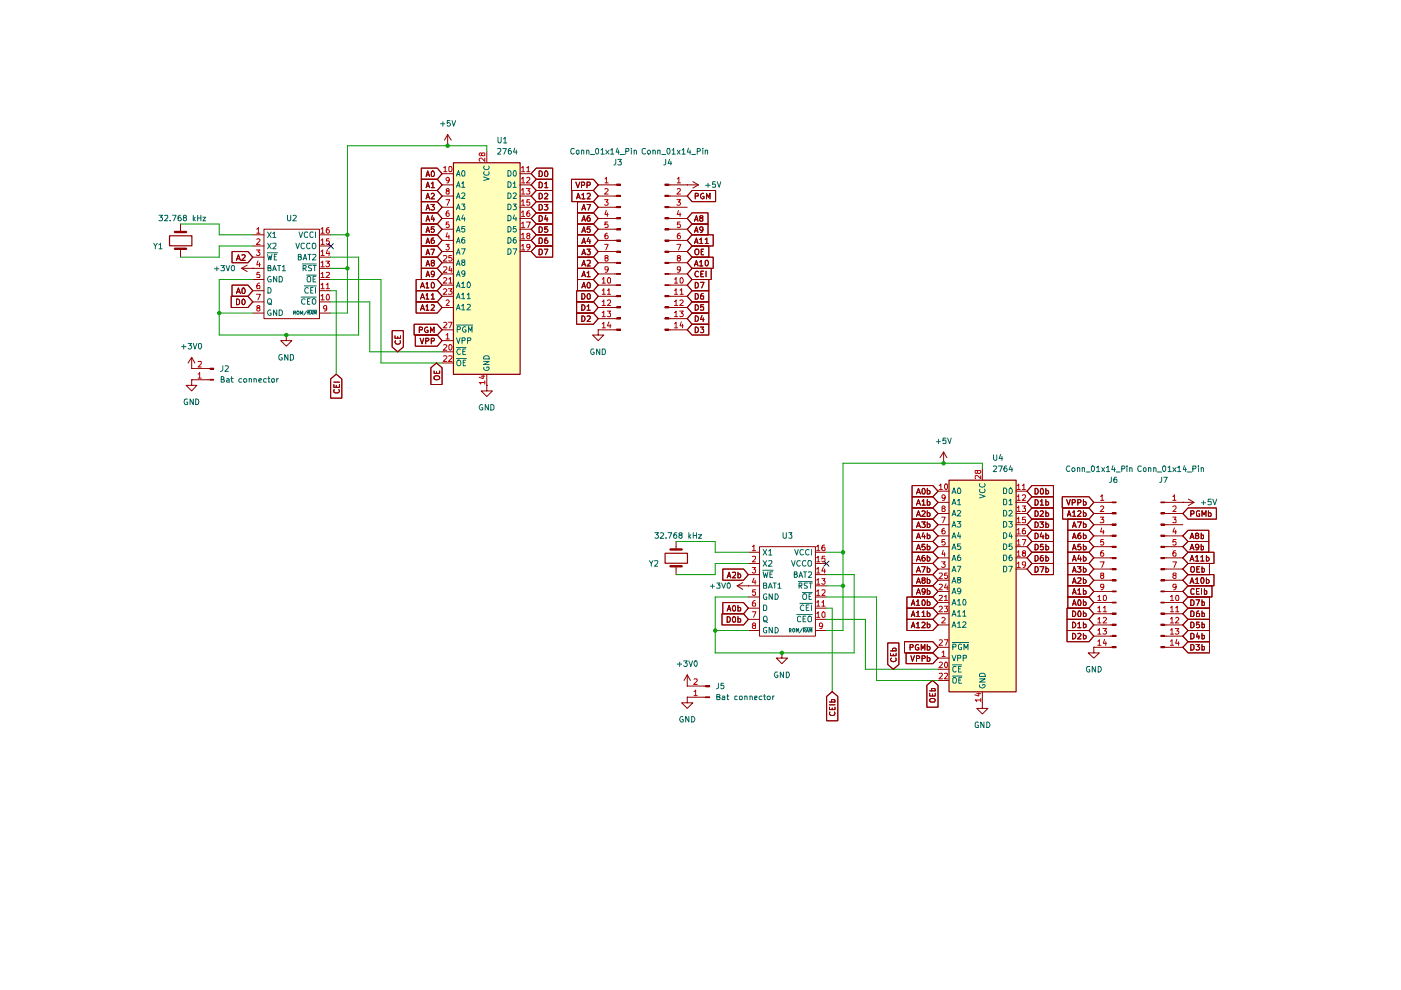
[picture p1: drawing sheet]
<svg xmlns="http://www.w3.org/2000/svg" width="297mm" height="210mm" viewBox="0 0 297 210" stroke-linecap="round" stroke-linejoin="round" font-family="sans-serif">
<g fill="#ffb">
<path d="M96.1 34.5h14.2v44.9h-14.2z"/>
<path d="M201.2 101.8h14.2v44.9h-14.2z"/>
</g>
<path d="M60.7 71v1.2h1.2l-1.2 1.2-1.2-1.2h1.2M60.7 71h.1M40.6 80.5v1.2h1.1l-1.1 1.2-1.1-1.2h1.1M40.6 80.5h.1" fill="none" stroke="#910000" stroke-width=".21"/>
<path d="M44.5 80.4h.8v.2h-.8z" fill="#910000"/>
<path d="M44.5 80.4h.8v.2h-.8z" fill="none" stroke="#910000" stroke-width=".21"/>
<path d="M44.5 78.1h.8v.2h-.8z" fill="#910000"/>
<g fill="none" stroke="#910000" stroke-width=".21">
<path d="M38.3 47.5v1.7M38.3 52.7v1.8M49.2 53.3h3.4l1 1.2-1 1.2h-3.4zM50.1 55.2l.4-1.2 .5 1.2M50.3 54.9h.5M51.2 56.9h4.8M51.2 56.9l1.2 .7M51.3 54.1l.5-.1 .2 .4-.8 .8h.8M52.4 56.2l-1.2 .7M53.6 56.9h.1M53.6 49.8h2.4M53.6 52.2h2.4"/>
<path d="M53.6 54.5h2.4M53.6 59.3h2.4M56 48.6h11.7v19h-11.7zM67.7 49.8h2.4M67.7 52.2h2.4M67.7 54.5h2.4M67.7 56.9h2.4M67.7 59.3h2.4M40.6 78.1h.1M40.6 78.1h3.9M40.6 75.8l-.7 1.2M40.6 75.8l.7 1.2"/>
<path d="M40.6 75.8v2.3M44.5 78.1h.8v.2h-.8zM49 62.8h3.6l1 1.2-1 1.2h-3.6zM49.2 60.5h3.4l1 1.1-1 1.2h-3.4zM50.1 63.4h.4l.3 .4v.5l-.3 .3h-.4zM50.1 62.2l.4-1.2 .5 1.2M50.3 61.9h.5M51.6 63.4a.62 .62 0 0 1 .4 .6 .62 .62 0 0 1-.4 .6l-.3-.3v-.6zM51.6 61a.71 .71 0 0 1 .2 1.2h-.3l-.2-.1v-.8zM53.6 61.6h2.4M53.6 64h2.4M53.6 66.4h2.4"/>
<path d="M67.7 61.6h2.4M67.7 64h2.4M67.7 66.4h2.4M40.6 80.5h3.9M70.1 80.3l1.2-1 1.2 1v4.1h-2.4zM70.8 81.5v.6h1.2v-.6M70.8 81h1.2M70.9 82.6l-.1 .5 .2 .2 .8-.1 .2-.2-.2-.4M71.3 81.7v.4M143.3 114.8v1.7M158.7 117.1h2.3M158.7 119.5h2.3"/>
<path d="M161 115.9h11.9v19h-11.9zM172.9 117.1h2.4M172.9 119.5h2.4M143.3 120.1v1.7M153.1 130.1h4.5l1.1 1.2-1.1 1.2h-4.5zM153.2 127.8h4.4l1.1 1.1-1.1 1.2h-4.4zM153.2 120.6h4.4l1.1 1.2-1.1 1.2h-4.4zM154.2 130.7a.66 .66 0 0 1 .6 .5 .66 .66 0 0 1-.2 .7h-.4zM154.2 129.5l.4-1.1 .3 1.1M154.2 122.5l.4-1.2 .3 1.2M154.3 129.2h.6M154.3 122.2h.6"/>
<path d="M155.3 121.4h.7v.4l-.7 .7h.7M155.4 130.8l.3-.1 .3 .3v.7l-.2 .2h-.4l-.1-.4zM155.4 128.4h.3l.3 .2v.8l-.2 .1h-.4l-.1-.4zM156.3 124.2h4.7M156.3 124.2l1.2 .8M156.5 130.7v1.2h.5l.1-.5a.36 .36 0 0 0-.6-.2M156.5 128.4v1.1h.5l.1-.5a.36 .36 0 0 0-.6-.1M156.5 121.8l.3-.1 .3 .2-.1 .5h-.5M156.5 121.3v1.2M157.5 123.5l-1.2 .7M158.7 124.2h.1M158.7 121.8h2.3"/>
<path d="M158.7 126.6h2.3M158.7 128.9h2.3M158.7 131.3h2.3M158.7 133.7h2.3M165.8 138.4v1.1h1.2l-1.2 1.2-1.2-1.2h1.2M165.8 138.4h.1M172.9 121.8h2.4M172.9 124.2h2.4M172.9 126.6h2.4M172.9 128.9h2.4M172.9 131.3h2.4M172.9 133.7h2.4"/>
<path d="M145.7 147.8v1.2h1.2l-1.2 1.2-1.2-1.2h1.2M145.7 147.8h.1M145.7 145.5h.1M145.7 143.1l-.7 1.2M145.7 143.1l.7 1.2M145.7 143.1v2.4M175.3 147.7l1.1-1.1 1.2 1.1v5.1h-2.3zM175.9 149.9v.6h1.1v-.6M175.9 149.4h1.1M175.9 148.8h1.1M175.9 151v.2a.6 .6 0 0 0 .5 .5 .6 .6 0 0 0 .6-.5v-.2M176.3 148.8l.1-.5h.6v.5"/>
<path d="M176.4 150.1v.4"/>
</g>
<g fill="none" stroke="#b90000" stroke-width=".21">
<path d="M54.4 53h.7l-.4 .4 .4 .3-.1 .4-.5 .1-.1-.2M54.4 48.6l.4-.3v1.1M54.4 50.7l.5-.1 .2 .4-.7 .8h.7M54.4 49.4h.7M54.7 55.3l-.3 .8h.8M55 57.7h-.5l-.1 .6h.6v.5h-.6M55 55.7v.9M68.1 58.1l.3-.4v1.1M68.1 55.7l.3-.3v1.2M68.1 53.3l.3-.3v1.2M68.1 51l.3-.4v1.2M68.1 48.6l.3-.3v1.1"/>
<path d="M68.1 49.4h.6M68.1 58.8h.6M68.1 56.6h.6M68.1 54.2h.6M68.1 51.8h.6M69.1 55.4h.7l-.4 .4 .4 .2v.5l-.5 .1-.2-.2M69.2 57.8l.6-.1v.4l-.7 .7h.7M69.4 52.9l-.2 .9h.7M69.8 50.6h-.5l-.1 .5h.6v.6l-.5 .1-.1-.2M69.8 48.3h-.5l-.1 .9a.35 .35 0 0 0 .3 .3 .35 .35 0 0 0 .3-.3v-.3l-.2-.2-.4 .2M69.8 53.3v.9M42 79.3l.3-.3v1.2"/>
<path d="M42 76.7h.7v.4l-.7 .7h.7M54.4 62.4h.8l-.5 1.2M54.7 65.3h-.2a.31 .31 0 0 1 .1-.4 .31 .31 0 0 1 .4 0v.4h-.3l-.3 .2v.3l.3 .2 .4-.2-.1-.4-.1-.1M55 60h-.2a.93 .93 0 0 0-.3 1.2h.5l.1-.5-.1-.2h-.5l-.1 .2M68.1 62.7l.3-.3v1.2M68.1 60.4l.3-.4v1.2M68.1 63.6h.6M68.1 61.2h.6M69.2 60.4l.3-.4v1.2M69.2 61.2h.6M69.3 65.3v.1l-.5 .1-.2-.2v-.3l.2-.2 .5 .1v.8l-.6 .3M69.4 62.4a.75 .75 0 0 1 .3 1.2h-.4l-.1-.4 .1-.6z"/>
<path d="M42 80.2h.7M159.5 115.9l.4-.3v1.2M159.5 118h.7v.4l-.7 .7h.7M159.5 116.8h.7M173.1 118.3l.4-.4v1.2M173.1 115.9l.4-.3v1.2M173.1 116.8h.7M173.1 119.1h.7M174.8 115.6h-.2a.73 .73 0 0 0-.1 1.2l.4-.1v-.5l-.4-.2-.3 .2M174.9 117.9h-.6l-.1 .6 .2-.1h.4l.1 .1v.5l-.1 .1h-.4l-.2-.1M159.5 120.3h.7l-.3 .4 .3 .1v.5l-.2 .2h-.3l-.2-.2M159.5 129.7h.8l-.5 1.2"/>
<path d="M159.8 132.6l-.3-.3 .3-.2h.2l.2 .4-.4 .1-.3 .2 .2 .5 .5-.1v-.4l-.2-.2M159.9 122.6l-.4 .8h.8M160.1 127.3l-.4 .2-.2 .9 .2 .1 .5-.1-.1-.6h-.4l-.2 .2M160.1 123v.9M160.2 125.1h-.6l-.1 .5h.7v.5l-.2 .1h-.3l-.2-.1M173.1 130l.4-.3v1.2M173.1 127.7l.4-.4v1.2M173.1 125.4l.4-.3v1.1M173.1 123l.4-.3v1.2M173.1 120.6l.4-.3v1.2M173.1 130.9h.7M173.1 128.5h.7"/>
<path d="M173.1 126.2h.7M173.1 123.9h.7M173.1 121.5h.7M174.2 127.7h.2l.2-.4v1.2M174.2 125.1h.7v.5l-.7 .6h.7M174.2 122.7h.7l-.3 .4 .3 .1v.5l-.1 .2h-.4l-.2-.2M174.2 128.5h.7M174.4 132.6l-.2 .2h-.5v-.6l.5-.1a.81 .81 0 0 1 0 1.2h-.4M174.4 129.8l.3-.1 .2 .3v.7l-.1 .2h-.4l-.2-.4zM174.6 120.2l-.4 .9h.8M174.8 120.6v.9"/>
</g>
<g fill="none" stroke="#006665" stroke-width=".21">
<path d="M56.6 53.6h2.2M56.7 53.9l.3 1.2 .2-.8 .2 .8 .3-1.2M56.7 49.2l.8 1.2M56.7 51.6l.8 1.1M56.8 56.8l.6-.1v-.3l-.6-.1v1.1h.6l.1-.3-.3-.3M57.4 58.7l-.1-.1a.66 .66 0 0 0-.6 .5 .66 .66 0 0 0 .3 .7l.5-.1v-.4h-.3M57.5 49.2l-.8 1.2M57.5 51.6l-.8 1.1M57.8 49.5l.4-.3v1.2M57.8 51.6h.7v.5l-.7 .6h.7M57.8 57.4l.4-1.1 .4 1.1M57.8 50.4h.7"/>
<path d="M57.9 57.1h.6M58.2 54.4h.3M58.7 53.9h-.5v1.2h.5M58.7 58.6v1.2l-.7-1.2v1.2M58.8 56.3h.7M59.2 58.6l.5 .1 .2 .2v.6l-.2 .3h-.5zM59.2 56.3v1.1M59.9 56.6l.3-.3v1.1M59.9 57.4h.6M62.7 51.6l.4 1.1 .4-1.1M63.2 54.4h.6v-.4l-.6-.1v1.2l.6-.1 .1-.3-.2-.3M63.4 49.2l.4 1.2 .4-1.2"/>
<path d="M64.1 56h3M64.3 56.9l.6-.1v-.5h-.6v1.1M64.3 55.1l.4-1.2 .3 1.2M64.3 54.8h.6M64.5 51.6h-.5l-.2 .2 .1 .8 .3 .1 .3-.1M64.5 56.9l.4 .5M65 58.3h2.1M65.2 58.8l.2-.2 .5 .2v.8l-.2 .2h-.4l-.2-.4zM65.2 49.3l-.5-.1-.2 .2 .1 .8 .3 .2 .3-.2M65.3 53.9h.7M65.6 53.9v1.2M65.7 51.6h-.5l-.2 .2 .1 .8 .3 .1 .3-.1"/>
<path d="M66 56.3h-.5l-.1 .2v.2l.6 .3v.3l-.6 .1M66.2 51.7l.2-.1h.4a.86 .86 0 0 1-.1 1.1l-.5-.1zM66.3 54l.6-.1 .1 .4-.8 .8h.8M66.4 49.3l-.5-.1-.2 .2 .1 .8 .2 .2 .4-.2M66.4 56.3h.7M66.4 59.2h.4M66.7 56.3v1.1M66.9 49.2v1.2M67 58.6h-.6v1.2h.6M56.8 61a.66 .66 0 0 1 .7 .4 .66 .66 0 0 1-.3 .7h-.4zM56.8 63.5l.3-.2a.6 .6 0 0 1 .5 .6 .6 .6 0 0 1-.5 .6l-.4-.4zM57 64.3h.2l.4 .3"/>
<path d="M57.4 65.8a.54 .54 0 0 0-.7 .6 .54 .54 0 0 0 .8 .4v-.4h-.3M58.7 65.7v1.2l-.7-1.2v1.2M59.2 65.7h.3l.4 .3v.6l-.4 .3h-.3zM62.2 66.3h.5v-.3h-.5v.6M62.4 66.3l.3 .3M63 66h.3v.6h-.3zM63.7 66.6v-.6l.2 .5 .3-.5v.6M63.8 63h3.3M64.5 60.6h2.6M64.7 63.5l-.3-.2a.6 .6 0 0 0-.5 .6 .6 .6 0 0 0 .5 .6l.3-.1M65 66l-.6 .8M65.2 65.8h1.9"/>
<path d="M65.2 63.9h.3M65.3 66.3h.3v-.3h-.3v.6M65.4 61.1l-.3-.1a.67 .67 0 0 0-.5 .5 .67 .67 0 0 0 .3 .6h.5M65.4 66.3l.2 .3M65.7 63.3h-.5v1.2h.5M65.9 66.6l.2-.6 .2 .6M65.9 61.6h.3M66 66.5h.3M66.2 63.5l.5-.2a.65 .65 0 0 1 .3 .7 .65 .65 0 0 1-.5 .5l-.3-.2zM66.4 61h-.5v1.1h.5M66.5 66.6v-.6l.3 .5 .3-.5v.6M66.9 61v1.1"/>
<path d="M161.8 116.5l.8 1.2M161.8 118.9l.8 1.2M162.6 116.5l-.8 1.2M162.6 118.9l-.8 1.2M163 116.8l.3-.3v1.2M163 119l.6-.1 .1 .3-.8 .9h.8M163 117.7h.7M167.8 118.9l.4 1.2 .4-1.2M168.5 116.5l.4 1.2 .3-1.2M169.7 119l-.5-.1a.67 .67 0 0 0-.3 .6 .67 .67 0 0 0 .5 .6l.3-.2M170.3 116.6l-.2-.1a.6 .6 0 0 0-.5 .6 .6 .6 0 0 0 .5 .6l.2-.2M170.9 119l-.6-.1a.67 .67 0 0 0-.2 .6 .67 .67 0 0 0 .5 .6l.3-.2"/>
<path d="M171.4 118.9h.5l.1 .1v.9l-.5 .2a.86 .86 0 0 1-.1-1.2zM171.5 116.6l-.2-.1a.6 .6 0 0 0-.5 .6 .6 .6 0 0 0 .5 .6l.2-.2M172 116.5v1.2M161.7 120.9h2.2M161.8 121.2l.3 1.2 .2-.8 .3 .8 .2-1.2M161.9 124.1h.5l.2-.3-.2-.2h-.5v1.1h.6l.1-.4-.3-.2M161.9 128.3l.5 .1 .2 .2v.6l-.2 .3h-.5zM161.9 130.8l.5-.2a.86 .86 0 0 1 .1 1.2h-.4l-.2-.1zM162.1 131.6l.6 .4M162.6 126l-.4-.1-.3 .3v.6l.2 .3h.5v-.5h-.2M162.6 133.1a.45 .45 0 0 0-.7 .2v.6a.45 .45 0 0 0 .7 .2v-.4h-.2M162.9 124.7l.4-1.1 .4 1.1"/>
<path d="M163.1 124.5h.5M163.2 121.8h.5M163.7 125.9v1.2l-.6-1.2v1.2M163.7 133v1.2l-.6-1.2v1.2M163.8 121.2h-.6v1.2h.6M163.9 123.6h.7M164.3 123.6v1.1M164.3 125.9a.66 .66 0 0 1 .7 .4 .66 .66 0 0 1-.2 .8h-.5zM164.3 133a.6 .6 0 0 1 .7 .6 .6 .6 0 0 1-.7 .6zM164.9 124l.4-.4v1.1M164.9 124.7h.7M167.4 133.7l.3-.1-.1-.3h-.2v.7"/>
<path d="M167.6 133.7l.1 .3M168.1 133.3h.4v.6l-.2 .1-.2-.1zM168.4 121.8h.5v-.6h-.5v1.2h.4l.3-.4-.4-.2M168.8 134v-.7l.3 .5 .1-.5v.7M168.9 130.3h3.3M169.2 123.3h3M169.4 124.2l.6-.1v-.4l-.6-.1v1.1M169.4 122.4l.4-1.2 .4 1.2M169.5 122.1h.5M169.6 127.9h2.6M169.7 124.2l.3 .5M169.8 130.8l-.4-.2-.3 .4v.6l.1 .2 .6-.1"/>
<path d="M170.1 133.3l-.6 .9M170.1 125.6h2.1M170.3 126.1l.2-.2 .4 .1a.87 .87 0 0 1 0 1.1h-.6l-.1-.4zM170.3 133.1h1.9M170.3 131.2h.4M170.3 133.7h.3l.2-.3-.5-.1v.7M170.3 121.2h.7M170.4 128.4l-.2-.1a.67 .67 0 0 0-.5 .5 .67 .67 0 0 0 .2 .7l.5-.1M170.5 133.7l.3 .3M170.7 121.2v1.2M170.9 130.6h-.6v1.2h.6M170.9 134l.3-.7 .2 .7"/>
<path d="M170.9 128.9h.5M171 133.8h.4M171.2 123.6l-.7 .1v.3l.7 .5-.2 .2h-.5M171.4 121.3h.6v.5l-.6 .6h.6M171.5 130.6l.5 .2v.9l-.1 .1h-.5a.86 .86 0 0 1 .1-1.2zM171.5 128.3h-.6v1.2h.6M171.5 123.6h.7M171.5 126.5h.4M171.7 134v-.7l.2 .5 .2-.5v.7M171.9 123.6v1.1M172 125.9h-.5v1.2h.5M172 128.3v1.2"/>
</g>
<path d="M37.1 49.2h2.4M37.1 52.7h2.4M142.2 116.5h2.3M142.2 120.1h2.3" fill="none" stroke="#910000" stroke-width=".51"/>
<path d="M35.9 50h4.8v2.1h-4.8zM141 117.3h4.8v2.1h-4.8z" fill="none" stroke="#910000" stroke-width=".25"/>
<path d="M149.6 147.7h.9v.2h-.9z" fill="#910000"/>
<path d="M149.6 147.7h.9v.2h-.9z" fill="none" stroke="#910000" stroke-width=".21"/>
<path d="M149.6 145.4h.9v.2h-.9z" fill="#910000"/>
<g fill="none" stroke="#910000" stroke-width=".21">
<path d="M89.3 35.6h3.4l1 1.2-1 1.2h-3.4zM89.3 38h3.4l1 1.2-1 1.2h-3.4zM90.3 37.4l.4-1.2 .4 1.2M90.3 39.8l.4-1.2 .4 1.2M90.4 37.1h.5M90.4 39.5h.5M91.4 38.9l.4-.3v1.2M91.4 39.8h.7M91.7 36.2a.71 .71 0 0 1 .2 1.2h-.3l-.2-.1v-.8zM93.7 39.2h2.4M93.7 36.8h2.4M94.9 30.9h.1"/>
<path d="M94.9 28.5l-.7 1.2M94.9 28.5l.8 1.2M94.9 28.5v2.4M103.2 32.1v2.4M110.2 39.2h2.4M110.2 36.8h2.4M88.2 59.3h4.5l1 1.2-1 1.1h-4.5zM89.3 47.5h3.4l1 1.1-1 1.2h-3.4zM89.3 45.1h3.4l1 1.2-1 1.2h-3.4zM89.3 56.9h3.4l1 1.2-1 1.2h-3.4zM89.3 54.5h3.4l1 1.2-1 1.2h-3.4zM89.3 52.2h3.4l1 1.1-1 1.2h-3.4z"/>
<path d="M89.3 49.8h3.4l1 1.2-1 1.2h-3.4zM89.3 40.4h3.4l1 1.2-1 1.2h-3.4zM89.3 42.8h3.4l1 1.1-1 1.2h-3.4zM90.3 49.3l.4-1.2 .4 1.2M90.3 46.9l.4-1.2 .4 1.2M90.3 58.7l.4-1.2 .4 1.2M90.3 56.4l.4-1.2 .4 1.2M90.3 54l.4-1.2 .4 1.2M90.3 51.6l.4-1.1 .4 1.1M90.3 42.2l.4-1.2 .4 1.2M90.3 44.5l.4-1.2 .4 1.2M90.4 48.9h.5"/>
<path d="M90.4 46.6h.5M90.4 58.3h.5M90.4 56h.5M90.4 53.7h.5M90.4 51.3h.5M90.4 41.8h.5M90.4 44.2h.5M91.4 52.8h.7l-.5 1.2M91.4 43.3h.7l-.4 .5 .4 .2-.1 .4h-.6M91.4 41.1l.5-.1 .2 .3-.7 .9h.7M91.6 55.7l-.2-.4 .5-.1 .2 .3-.2 .2-.5 .1v.4l.2 .2h.3l.2-.3v-.2l-.2-.2M91.7 45.6l-.3 .9h.7"/>
<path d="M91.7 59.9a.71 .71 0 0 1 .2 1.1h-.3l-.2-.1v-.8zM91.9 50.5h-.3l-.2 .2v.8l.5 .1 .2-.2v-.3l-.2-.2-.5 .1v.1M91.9 46.1v.8M92 48.1h-.6v.6l.5-.2 .2 .3v.2l-.2 .3-.5-.2M92.1 58l-.2 .3-.5-.1v-.5l.5-.2a.81 .81 0 0 1 0 1.2h-.4M93.7 53.3h2.4M93.7 51h2.4M93.7 48.6h2.4M93.7 46.3h2.4M93.7 43.9h2.4M93.7 41.6h2.4M93.7 58.1h2.4"/>
<path d="M93.7 55.7h2.4M110.2 53.3h2.4M110.2 51h2.4M110.2 48.6h2.4M110.2 46.3h2.4M110.2 43.9h2.4M110.2 41.6h2.4M83.1 70.1h2.4v3.5l-1.2 1-1.2-1zM83.7 71.2v.5h1.2v-.5M83.8 72.2l-.1 .3a.6 .6 0 0 0 .6 .5 .6 .6 0 0 0 .6-.5l-.1-.3M84.3 71.4v.3M87.8 68.7h4.9l1 1.2-1 1.1h-4.9z"/>
<path d="M88.1 71h4.6l1 1.2-1 1.2h-4.6zM88.2 64h4.5l1 1.2-1 1.2h-4.5zM88.2 61.6h4.5l1 1.2-1 1.2h-4.5zM88.9 69.9h.6v-.5l-.6-.1v1.2M89.1 71.7l.4 1.2 .3-1.2M89.2 65.8l.4-1.2 .4 1.2M89.2 63.4l.4-1.2 .4 1.2M89.2 61l.4-1.1 .4 1.1M89.3 65.4h.5M89.3 63.1h.5M89.3 60.7h.5M90.3 72.3l.5-.1 .1-.3-.1-.2h-.5v1.2"/>
<path d="M90.3 64.9l.3-.3v1.2M90.3 62.6l.3-.4v1.2M90.3 60.2l.3-.3v1.1M90.3 65.8h.6M90.3 63.4h.6M90.3 61h.6M90.7 69.4a.54 .54 0 0 0-.7 .6 .54 .54 0 0 0 .8 .4v-.4h-.3M91.3 70.5v-1.2l.3 .9 .4-.9v1.2M91.4 78l1.1-1 1.2 1v3.5h-2.3zM91.4 64.7l.5-.1 .2 .3-.7 .9h.7M91.4 62.6l.4-.4v1.2M91.4 72.3l.6-.1 .1-.3-.2-.2h-.5v1.2"/>
<path d="M91.4 63.4h.7M92 79.8a.77 .77 0 0 1 1.2 .2l-.1 .3a.72 .72 0 0 1-1.1-.1zM92 78.7v.5h1.2v-.5M92.5 78.8v.4M93.7 72.2h2.4M93.7 65.2h2.4M93.7 74.6h2.4M93.7 60.5h2.4M93.7 77h2.4M93.7 62.8h2.4M93.7 69.9h2.4M103.2 79.3v2.4"/>
<path d="M103.2 81.7v1.2h1.2l-1.2 1.2-1.2-1.2h1.2M103.2 81.7h.1M145.7 147.8h3.9M145.7 145.5h3.9M149.6 145.4h.9v.2h-.9z"/>
</g>
<g fill="none" stroke="#b90000" stroke-width=".21">
<path d="M94.1 35.6l.3-.3v1.1M94.1 36.4h.6M95.2 35.5l.1-.2a.6 .6 0 0 1 .6 .4 .6 .6 0 0 1-.2 .7h-.4l-.1-.2zM95.2 38.1l-.4 .3-.2-.3v-.3l.2-.2 .4 .2-.1 .9-.4 .1M102.1 32.6l.2-.2 .5 .1-.1 .5h-.4l-.3-.6-.4 .2 .2 .4h.2l.1-.1M102.8 33.5v.7l-.7-.7h-.3l-.2 .2v.3l.2 .2M110.6 35.6l.3-.3v1.1M110.6 37.9l.3-.3v1.2M110.6 36.4h.7M110.6 38.8h.7M111.6 40h.8l-.5 .5h.4l.1 .1-.1 .5h-.7M111.7 35.6l.3-.3v1.1"/>
<path d="M111.7 37.8l.4-.2 .3 .3-.8 .9h.8M111.7 36.4h.7M94.1 59l.4-.2 .2 .4-.7 .8h.7M94.1 56.6h.5l.1 .3-.7 .8h.7M94.1 54.3l.5-.1 .1 .3-.7 .9h.7M94.6 51.8h.6l-.4 .4 .4 .1v.6l-.5 .1-.1-.2M94.6 42.3h.7l-.5 1.2M94.8 49.4l-.2 .8h.7M94.8 40.5l-.2-.3 .2-.2h.4v.5h-.4l-.2 .2 .1 .4h.5v-.4l-.2-.2M95.2 47.1h-.5l-.1 .6 .1-.2 .5 .1v.6h-.6M95.2 44.7h-.3a.73 .73 0 0 0-.1 1.2l.4-.1v-.4l-.2-.3-.4 .3M95.2 59.2l.3-.4v1.2"/>
<path d="M95.2 49.9v.7M95.4 56.5l-.2 .8h.6M95.7 56.9v.8M95.8 54.2h-.6v.5h.6v.4l-.2 .3-.4-.2M110.6 40.3l.3-.3v1.1M110.6 42.7l.3-.4v1.2M110.6 45l.3-.3v1.2M110.6 47.4l.3-.3v1.2M110.6 49.8l.3-.4v1.2M110.6 52.2l.3-.4v1.2M110.6 41.1h.7M110.6 43.5h.7"/>
<path d="M110.6 45.9h.7M110.6 48.3h.7M110.6 50.6h.7M110.6 53h.7M111.6 47.1h.8l-.5 1.2M111.9 50l-.2-.3a.35 .35 0 0 1 .3-.3 .35 .35 0 0 1 .4 .3l-.3 .3a.36 .36 0 0 0-.4 .4 .36 .36 0 0 0 .5 .2 .36 .36 0 0 0 .1-.6h-.2M112.3 42.3h-.5l-.1 .6 .6-.1v.6h-.6M112.3 44.7l-.5 .1-.1 .8a.35 .35 0 0 0 .3 .3 .35 .35 0 0 0 .4-.3v-.2l-.3-.3-.4 .3M112.4 52.3l-.1 .2h-.5l-.1-.2 .1-.5 .5 .1a.85 .85 0 0 1-.3 1.1h-.2M94.1 73.2l.4-.1 .2 .3-.7 .9h.7M94.1 75.5l.5-.1 .1 .4-.7 .8h.7M94.1 61.4l.4-.2 .2 .4-.7 .8h.7"/>
<path d="M94.1 68.4l.4-.1 .2 .4-.7 .8h.7M94.6 71l.3-.3v1.2M94.6 63.8l.4-.2 .2 .2-.6 1h.6M94.6 71.9h.6M95.1 61.2h.7l-.4 .5 .4 .2v.3l-.1 .2-.6-.1M95.1 68.3h.7l-.5 1.2M95.2 75.5l.5-.1 .1 .4-.7 .8h.7M95.2 60h.6M95.2 73.2l.2-.1a.62 .62 0 0 1 .4 .6 .62 .62 0 0 1-.4 .6l-.2-.3zM102 79.8h.8M102.4 79.6v.7l-.8-.3M102.8 81.1h-1.2l.3 .2v.1"/>
<path d="M102.8 80.8v.6M147.2 146.6l.3-.3v1.2M147.2 144l.5-.1 .1 .4-.7 .8h.7M147.2 147.5h.6"/>
</g>
<path d="M96.1 34.5h14.2v44.9h-14.2z" fill="none" stroke="#910000" stroke-width=".25"/>
<g fill="none" stroke="#006665" stroke-width=".21">
<path d="M96.8 39.7l.4-1.2 .3 1.2M96.8 37.3l.4-1.1 .3 1.1M96.9 39.4h.6M96.9 37h.6M97.9 38.9h.1l.2-.4v1.2M97.9 39.7h.7M98 36.2h.3l.3 .2v.8l-.2 .1h-.4l-.1-.4zM102.5 37.5l1.2 .4-1.2 .4M102.7 36.4l-.2 .3a.6 .6 0 0 0 .6 .5 .6 .6 0 0 0 .6-.5l-.1-.3M102.7 35.2l-.2 .3a.6 .6 0 0 0 .6 .5 .6 .6 0 0 0 .6-.5l-.1-.3M107.7 36.2a.66 .66 0 0 1 .7 .4 .66 .66 0 0 1-.3 .7h-.4zM107.7 38.5a.66 .66 0 0 1 .7 .5 .66 .66 0 0 1-.3 .7h-.4z"/>
<path d="M108.8 38.9h.2l.1-.4v1.2M108.8 39.7h.7M109 36.2h.1a.75 .75 0 0 1 .2 1.1h-.3l-.2-.4zM96.8 53.9l.4-1.2 .3 1.2M96.8 51.6l.4-1.2 .3 1.2M96.8 49.2l.4-1.2 .3 1.2M96.8 46.8l.4-1.2 .3 1.2M96.8 44.4l.4-1.1 .3 1.1M96.8 42.1l.4-1.2 .3 1.2M96.8 58.6l.4-1.2 .3 1.2M96.8 56.3l.4-1.2 .3 1.2M96.9 53.6h.6"/>
<path d="M96.9 51.2h.6M96.9 48.9h.6M96.9 46.5h.6M96.9 44.1h.6M96.9 41.7h.6M96.9 58.3h.6M96.9 56h.6M97.9 52.7h.7l-.5 1.2M97.9 43.3h.7l-.4 .4 .4 .2v.5h-.7M97.9 41.1l.1-.2h.4l.2 .2v.3l-.7 .7h.7M98.1 55.6l-.2-.3 .1-.2h.5l.1 .4-.7 .3v.2l.2 .3 .5-.2v-.4l-.2-.1M98.2 45.6l-.3 .8h.7"/>
<path d="M98.5 50.4l-.5 .1a.82 .82 0 0 0 .1 1.1l.5-.2v-.5l-.5-.1-.2 .3M98.5 46.1v.7M98.6 48h-.6l-.1 .6 .1-.2h.4l.2 .2v.4l-.2 .2h-.4l-.1-.2M98.6 57.9v.2l-.5 .1-.2-.3v-.2l.2-.3 .5 .2v.7l-.2 .3h-.4M99.3 59.8a.71 .71 0 0 1 .3 1.2h-.4l-.1-.2v-.8zM107.7 40.9l.6 .2 .1 .3-.1 .5-.4 .2h-.2zM107.7 43.3l.6 .1 .1 .4-.1 .5-.4 .1h-.2zM107.7 45.6l.6 .2 .1 .3-.1 .6-.4 .1h-.2zM107.7 48l.6 .2 .1 .3-.1 .5-.4 .2h-.2zM107.7 50.4h.4a.66 .66 0 0 1 .3 .7 .66 .66 0 0 1-.7 .5zM107.7 52.7h.4a.66 .66 0 0 1 .3 .8 .66 .66 0 0 1-.7 .4zM108.8 41.1l.4-.2 .3 .2-.7 1h.7"/>
<path d="M108.8 43.3h.7l-.4 .4 .4 .2-.1 .5h-.6M108.8 52.7h.8l-.5 1.2M109.1 45.6l-.3 .8h.8M109.4 48h-.5l-.1 .6 .2-.2 .4 .1v.6l-.4 .1-.2-.2M109.4 50.4l-.4 .1a.7 .7 0 0 0 .2 1.1l.3-.3-.1-.4-.3-.1-.3 .3M109.4 46.1v.7M96.8 71.6l.4 1.2 .3-1.2M96.8 65.7l.4-1.2 .3 1.2M96.8 61l.4-1.2 .3 1.2M96.8 63.3l.4-1.2 .3 1.2M96.8 73.7h2M96.8 76h2.1"/>
<path d="M96.8 68.9h3.4M96.9 65.4h.6M96.9 60.6h.6M96.9 63h.6M96.9 69.8h.6v-.5h-.6v1.1M97 76.4h.5a.77 .77 0 0 1-.1 1.2l-.4-.1a.87 .87 0 0 1 0-1.1zM97.6 74.1l-.5-.1a.67 .67 0 0 0-.2 .7 .67 .67 0 0 0 .5 .5l.2-.2M97.9 64.9l.3-.4v1.2M97.9 60.1h.1l.2-.3v1.2M97.9 62.5h.1l.2-.4v1.2M97.9 65.7h.7M97.9 61h.7"/>
<path d="M97.9 63.3h.7M98 72.2l.6-.1v-.5h-.6v1.2M98.1 74.5h.5M98.2 76.9h.4M98.7 74h-.6v1.2h.6M98.7 76.4h-.5v1.2h.5M98.7 69.3a.54 .54 0 0 0-.7 .6 .54 .54 0 0 0 .8 .5v-.5h-.2M99.1 64.6l.4-.1 .2 .4-.7 .8h.7M99.1 62.5l.3-.4v1.2M99.1 63.3h.6M99.1 72.2l.6-.1v-.5h-.6v1.2M99.3 70.4v-1.1l.4 .8 .4-.8v1.1"/>
<path d="M102.5 76.6h1.2l-1.2 .7h1.2M102.6 77.9v.4l.4 .3 .5-.1 .2-.4-.1-.3h-.4v.3M102.6 75.6l.3-.2h.6l.2 .4v.3h-1.2z"/>
</g>
<path d="M246.1 106.4h.8v.2h-.8z" fill="#910000"/>
<path d="M246.1 106.4h.8v.2h-.8z" fill="none" stroke="#910000" stroke-width=".21"/>
<path d="M246.1 108.7h.8v.3h-.8z" fill="#910000"/>
<path d="M246.1 108.7h.8v.3h-.8z" fill="none" stroke="#910000" stroke-width=".21"/>
<path d="M246.1 111.1h.8v.2h-.8z" fill="#910000"/>
<path d="M246.1 111.1h.8v.2h-.8z" fill="none" stroke="#910000" stroke-width=".21"/>
<path d="M246.1 113.5h.8v.2h-.8z" fill="#910000"/>
<path d="M246.1 113.5h.8v.2h-.8z" fill="none" stroke="#910000" stroke-width=".21"/>
<path d="M246.1 115.8h.8v.3h-.8z" fill="#910000"/>
<path d="M246.1 115.8h.8v.3h-.8z" fill="none" stroke="#910000" stroke-width=".21"/>
<path d="M246.1 118.2h.8v.2h-.8z" fill="#910000"/>
<path d="M246.1 118.2h.8v.2h-.8z" fill="none" stroke="#910000" stroke-width=".21"/>
<path d="M246.1 120.6h.8v.2h-.8z" fill="#910000"/>
<path d="M246.1 120.6h.8v.2h-.8z" fill="none" stroke="#910000" stroke-width=".21"/>
<path d="M246.1 122.9h.8v.3h-.8z" fill="#910000"/>
<path d="M246.1 122.9h.8v.3h-.8z" fill="none" stroke="#910000" stroke-width=".21"/>
<path d="M246.1 125.3h.8v.2h-.8z" fill="#910000"/>
<path d="M246.1 125.3h.8v.2h-.8z" fill="none" stroke="#910000" stroke-width=".21"/>
<path d="M246.1 127.7h.8v.1h-.8z" fill="#910000"/>
<path d="M246.1 127.7h.8v.1h-.8z" fill="none" stroke="#910000" stroke-width=".21"/>
<path d="M246.1 130h.8v.2h-.8z" fill="#910000"/>
<path d="M246.1 130h.8v.2h-.8z" fill="none" stroke="#910000" stroke-width=".21"/>
<path d="M246.1 132.3h.8v.3h-.8z" fill="#910000"/>
<path d="M246.1 132.3h.8v.3h-.8z" fill="none" stroke="#910000" stroke-width=".21"/>
<path d="M246.1 134.7h.8v.3h-.8z" fill="#910000"/>
<path d="M246.1 134.7h.8v.3h-.8z" fill="none" stroke="#910000" stroke-width=".21"/>
<path d="M246.1 137.1h.8v.2h-.8z" fill="#910000"/>
<g fill="none" stroke="#910000" stroke-width=".21">
<path d="M246.9 106.5h3.9M246.9 108.9h3.9M246.9 111.3h3.9M246.9 113.6h3.9M246.9 115.9h3.9M246.9 118.3h3.9M226.4 126.6h4.5l1 1.2-1 1.1h-4.5zM227.4 128.4l.4-1.2 .4 1.2M227.5 128h.6M228.8 127.2a.75 .75 0 0 1 .2 1.2h-.3l-.2-.5 .1-.6zM229.7 127.2v1.2h.4l.2-.2-.1-.5h-.5M246.1 137.1h.8v.2h-.8z"/>
<path d="M246.9 120.6h3.9M246.9 123h3.9M246.9 125.4h3.9M246.9 127.8h3.9M246.9 130.1h3.9M246.9 132.5h3.9M246.9 134.9h3.9M246.9 137.2h3.9"/>
</g>
<g fill="none" stroke="#b90000" stroke-width=".21">
<path d="M248.7 105.2h.1l.2-.3v1.2M248.7 107.4l.1-.1h.4l.1 .1v.4l-.6 .7h.6M248.7 109.6h.6l-.3 .6h.3v.5h-.6M248.7 119.1h.7l-.5 1.2M248.7 106.1h.6M249 111.9l-.3 .9h.7M249.3 116.8h-.3a.73 .73 0 0 0-.1 1.1h.4v-.6l-.4-.1-.2 .2M249.3 112.4v.8M249.3 114.4h-.5l-.1 .6 .1-.2h.4l.1 .2v.5h-.6M248.2 126.5l.3-.3v1.1M248.2 128.9l.3-.4v1.2M248.2 131.2l.3-.3v1.2"/>
<path d="M248.2 133.6l.3-.3v1.2M248.2 136l.3-.4v1.2M248.2 127.3h.6M248.2 129.7h.6M248.2 132.1h.6M248.2 134.5h.6M248.2 136.8h.6M248.9 122l-.2-.3 .1-.2h.5v.3l-.6 .4v.2l.2 .3 .4-.2v-.4l-.1-.1M249.2 133.3h.7l-.4 .5h.4v.6h-.7M249.3 128.9l.3-.4v1.2M249.3 131.1l.4-.2 .2 .3-.7 .9h.7M249.3 129.7h.6"/>
<path d="M249.3 124.4v.1h-.5l-.1-.1v-.4l.1-.1 .5 .1v.7l-.1 .3-.4 .1M249.3 126.3l.1-.1a.6 .6 0 0 1 .6 .5 .6 .6 0 0 1-.2 .6h-.5zM249.5 135.6l-.2 .8h.7M249.9 136.1v.7"/>
</g>
<path d="M235.8 106.4h.8v.2h-.8z" fill="#910000"/>
<path d="M235.8 106.4h.8v.2h-.8z" fill="none" stroke="#910000" stroke-width=".21"/>
<path d="M235.8 108.7h.8v.3h-.8z" fill="#910000"/>
<path d="M235.8 108.7h.8v.3h-.8z" fill="none" stroke="#910000" stroke-width=".21"/>
<path d="M235.8 111.1h.8v.2h-.8z" fill="#910000"/>
<path d="M235.8 111.1h.8v.2h-.8z" fill="none" stroke="#910000" stroke-width=".21"/>
<path d="M235.8 113.5h.8v.2h-.8z" fill="#910000"/>
<path d="M235.8 113.5h.8v.2h-.8z" fill="none" stroke="#910000" stroke-width=".21"/>
<path d="M235.8 115.8h.8v.3h-.8z" fill="#910000"/>
<path d="M235.8 115.8h.8v.3h-.8z" fill="none" stroke="#910000" stroke-width=".21"/>
<path d="M235.8 118.2h.8v.2h-.8z" fill="#910000"/>
<path d="M235.8 118.2h.8v.2h-.8z" fill="none" stroke="#910000" stroke-width=".21"/>
<path d="M235.8 120.6h.8v.2h-.8z" fill="#910000"/>
<path d="M235.8 120.6h.8v.2h-.8z" fill="none" stroke="#910000" stroke-width=".21"/>
<path d="M235.8 122.9h.8v.3h-.8z" fill="#910000"/>
<path d="M235.8 122.9h.8v.3h-.8z" fill="none" stroke="#910000" stroke-width=".21"/>
<path d="M235.8 125.3h.8v.2h-.8z" fill="#910000"/>
<path d="M235.8 125.3h.8v.2h-.8z" fill="none" stroke="#910000" stroke-width=".21"/>
<path d="M235.8 127.7h.8v.1h-.8z" fill="#910000"/>
<path d="M235.8 127.7h.8v.1h-.8z" fill="none" stroke="#910000" stroke-width=".21"/>
<path d="M235.8 130h.8v.2h-.8z" fill="#910000"/>
<path d="M235.8 130h.8v.2h-.8z" fill="none" stroke="#910000" stroke-width=".21"/>
<path d="M235.8 132.3h.8v.3h-.8z" fill="#910000"/>
<path d="M235.8 132.3h.8v.3h-.8z" fill="none" stroke="#910000" stroke-width=".21"/>
<path d="M235.8 134.7h.8v.3h-.8z" fill="#910000"/>
<path d="M235.8 134.7h.8v.3h-.8z" fill="none" stroke="#910000" stroke-width=".21"/>
<path d="M235.8 137.1h.8v.2h-.8z" fill="#910000"/>
<g fill="none" stroke="#910000" stroke-width=".21">
<path d="M113.7 35.6h3.5v2.4h-3.5l-1.1-1.2zM113.7 38h3.5v2.4h-3.5l-1.1-1.2zM114.3 36.2l.5 .1 .2 .3v.6l-.2 .2h-.5zM114.3 38.6h.3l.4 .3v.6l-.2 .3h-.5zM115.5 38.9l.3-.3v1.2M115.5 39.8h.7M115.7 36.2a.71 .71 0 0 1 .3 1.2h-.3l-.2-.1v-.8zM121.2 38h4.6l1 1.2-1 1.2h-4.6zM122.1 38.6l.4 1.2 .4-1.2M123.3 39.3h.5l.2-.2v-.3l-.2-.2h-.5v1.2M124.5 39.3h.5l.1-.2v-.3l-.1-.2h-.5v1.2M113.7 40.4h3.5v2.4h-3.5l-1.1-1.2z"/>
<path d="M113.7 42.8h3.5v2.3h-3.5l-1.1-1.2zM113.7 49.8h3.5v2.4h-3.5l-1.1-1.2zM113.7 52.2h3.5v2.3h-3.5l-1.1-1.2zM113.7 47.5h3.5v2.3h-3.5l-1.1-1.2zM113.7 45.1h3.5v2.4h-3.5l-1.1-1.2zM114.3 41l.5 .1 .2 .2v.6l-.4 .3h-.3zM114.3 43.3h.3l.4 .3v.7l-.4 .2h-.3zM114.3 50.5h.5l.2 .2v.6l-.4 .3h-.3zM114.3 52.8h.5l.2 .3v.6l-.4 .3h-.3zM114.3 48.1h.3l.4 .2v.6l-.4 .4h-.3zM114.3 45.7h.3l.4 .3v.7l-.4 .2h-.3zM115.4 43.3h.8l-.5 .5 .5 .2-.1 .4h-.7"/>
<path d="M115.4 52.8h.8l-.5 1.2M115.5 41.1l.4-.1 .3 .3-.8 .9h.8M115.7 45.6l-.2 .9h.7M116 50.5h-.3l-.2 .2v.8l.4 .1 .3-.2v-.3l-.3-.2-.4 .1v.1M116 46.1v.8M116.1 48.1h-.6v.6l.4-.2 .3 .3v.2l-.3 .3-.4-.2M121.2 40.4h4.6l1 1.2-1 1.2h-4.6zM122.3 42.2l.3-1.2 .4 1.2M122.3 41.8h.6M122.4 42.8h3.4l1 1.1-1 1.2h-3.4zM122.4 45.1h3.4l1 1.2-1 1.2h-3.4zM123.4 44.5l.4-1.2 .3 1.2"/>
<path d="M123.4 41.3l.3-.3v1.2M123.4 46.9l.4-1.2 .3 1.2M123.4 42.2h.6M123.4 44.2h.6M123.4 46.6h.6M124.5 43.3h.7l-.5 1.2M124.5 41.1l.1-.1h.4l.1 .1v.4l-.6 .7h.6M125.1 45.7h-.3a.73 .73 0 0 0-.1 1.2l.4-.1v-.5l-.4-.2-.2 .3M200.1 98.2h.1M200.1 95.8l-.8 1.2M200.1 95.8l.6 1.2M200.1 95.8v2.4"/>
<path d="M208.3 99.4v2.4M193.4 105.3h4.4l1.1 1.2-1.1 1.2h-4.4zM193.4 103h4.4l1.1 1.1-1.1 1.2h-4.4zM193.4 119.5h4.4l1.1 1.1-1.1 1.2h-4.4zM193.4 117.1h4.4l1.1 1.2-1.1 1.2h-4.4zM193.4 114.8h4.4l1.1 1.1-1.1 1.2h-4.4zM193.4 107.7h4.4l1.1 1.2-1.1 1.2h-4.4zM193.4 110.1h4.4l1.1 1.2-1.1 1.1h-4.4zM193.4 112.4h4.4l1.1 1.2-1.1 1.2h-4.4zM194.3 107.1l.4-1.2 .5 1.2M194.3 104.7l.4-1.2 .5 1.2M194.3 119l.4-1.2 .5 1.2"/>
<path d="M194.3 116.6l.4-1.2 .5 1.2M194.3 109.5l.4-1.2 .5 1.2M194.3 111.8l.4-1.1 .5 1.1M194.3 114.2l.4-1.2 .5 1.2M194.5 116.2h.5M194.5 113.9h.5M194.5 118.6h.5M194.5 111.5h.5M194.5 109.1h.5M194.5 106.8h.5M194.5 104.4h.5M195.4 110.7h.8l-.5 .4 .5 .2-.1 .5h-.7"/>
<path d="M195.5 106.3l.3-.4v1.2M195.5 108.5l.4-.2 .3 .3-.8 .9h.8M195.5 107.1h.7M195.7 103.5a.71 .71 0 0 1 .3 1.2h-.3l-.2-.1v-.8zM195.7 112.9l-.2 .9h.7M196 117.8h-.3l-.2 .2v.8l.4 .2 .3-.3-.1-.4-.2-.1-.4 .1v.1M196 113.5v.7M196.1 115.4h-.6v.6l.4-.2 .3 .3-.1 .4h-.6M196.6 105.9v1.2h.5l.1-.5a.36 .36 0 0 0-.6-.2M196.6 103.5v1.2h.5l.1-.5a.36 .36 0 0 0-.6-.1M196.6 118.2l.3-.1 .3 .3-.1 .5h-.5M196.6 115.8h.5l.1 .5a.36 .36 0 0 1-.6 .2"/>
<path d="M196.6 108.3v1.2h.5l.1-.5a.36 .36 0 0 0-.6-.2M196.6 111.1h.5l.1 .5a.36 .36 0 0 1-.6 .2M196.6 113.5h.5l.1 .5a.36 .36 0 0 1-.6 .1M196.6 110.7v1.1M196.6 113v1.2M196.6 115.4v1.2M196.6 117.8v1.2M198.9 106.5h2.3M198.9 108.9h2.3M198.9 111.3h2.3M198.9 113.6h2.3M198.9 115.9h2.3"/>
<path d="M198.9 118.3h2.3M198.9 104.1h2.3M215.4 106.5h2.4M215.4 108.9h2.4M215.4 111.3h2.4M215.4 113.6h2.4M215.4 115.9h2.4M215.4 118.3h2.4M215.4 104.1h2.4M218.8 114.8h4.6v2.3h-4.6l-1-1.2zM218.8 112.4h4.6v2.4h-4.6l-1-1.2zM218.8 110.1h4.6v2.3h-4.6l-1-1.1z"/>
<path d="M218.8 117.1h4.6v2.4h-4.6l-1-1.2zM218.8 119.5h4.6v2.3h-4.6l-1-1.2zM218.8 107.7h4.6v2.4h-4.6l-1-1.2zM218.8 103h4.6v2.3h-4.6l-1-1.2zM218.8 105.3h4.6v2.4h-4.6l-1-1.2zM219.5 115.4l.5 .2 .1 .3-.1 .5-.3 .2h-.2zM219.5 113l.5 .2 .1 .3-.1 .5-.3 .2h-.2zM219.5 110.7l.5 .1 .1 .4-.1 .5-.3 .1h-.2zM219.5 117.8h.4a.66 .66 0 0 1 .2 .7 .66 .66 0 0 1-.6 .5zM219.5 108.3a.66 .66 0 0 1 .6 .4 .66 .66 0 0 1-.2 .8h-.4zM219.5 103.5a.66 .66 0 0 1 .6 .5 .66 .66 0 0 1-.2 .7h-.4zM219.5 105.9a.66 .66 0 0 1 .6 .5 .66 .66 0 0 1-.2 .7h-.4z"/>
<path d="M220.5 110.7h.7l-.4 .4 .3 .1v.6h-.6M220.6 108.5l.4-.2 .2 .3-.7 .9h.7M220.6 106.3l.3-.4v1.2M220.6 107.1h.6M220.8 112.9l-.2 .9h.7M220.8 103.5a.75 .75 0 0 1 .3 1.2h-.4l-.1-.4v-.6zM221.1 115.4h-.5v.6l.1-.2 .4 .1v.6h-.5M221.1 117.8h-.3l-.2 .2v.9h.5l.1-.5a.35 .35 0 0 0-.3-.2 .35 .35 0 0 0-.3 .2M221.1 113.5v.7M221.7 115.8h.5l.1 .2-.1 .5h-.5M221.7 113.5h.5l.1 .1-.1 .5h-.5M221.7 111.1h.5l.1 .2-.1 .5h-.5"/>
<path d="M221.7 118.2l.4-.1 .2 .3v.3l-.2 .3-.4-.1M221.7 108.3v1.2h.5l.1-.2-.1-.5h-.5M221.7 103.5v1.2h.5l.1-.1-.1-.5h-.5M221.7 105.9v1.2h.5l.1-.2-.1-.5h-.5M221.7 110.7v1.1M221.7 113v1.2M221.7 115.4v1.2M221.7 117.8v1.2M225.2 105.3h5.7l1 1.2-1 1.2h-5.7zM225.3 107.7h5.6l1 1.2-1 1.2h-5.6zM226.1 105.9l.5 1.2 .3-1.2M226.3 109.5l.4-1.2 .4 1.2"/>
<path d="M226.4 114.8h4.5l1 1.1-1 1.2h-4.5zM226.4 119.5h4.5l1 1.1-1 1.2h-4.5zM226.4 117.1h4.5l1 1.2-1 1.2h-4.5zM226.4 112.4h4.5l1 1.2-1 1.2h-4.5zM226.4 110.1h4.5l1 1.2-1 1.1h-4.5zM226.4 109.1h.5M227.3 106.6l.6-.1v-.5l-.6-.1v1.2M227.4 116.6l.4-1.2 .4 1.2M227.4 119l.4-1.2 .4 1.2M227.4 114.2l.4-1.2 .4 1.2M227.4 111.8l.4-1.1 .4 1.1M227.4 108.6l.4-.3v1.2"/>
<path d="M227.4 109.5h.7M227.5 116.2h.6M227.5 113.9h.6M227.5 118.6h.6M227.5 111.5h.6M228.4 110.7h.9l-.5 1.1M228.5 106.6l.6-.1v-.5l-.6-.1v1.2M228.5 108.5l.4-.2 .3 .3-.8 .9h.8M228.8 117.7l-.3 .8h.8M229.1 115.4h-.5l-.1 .6 .2-.2 .4 .1v.6h-.6M229.1 113l-.4 .1-.2 .9a.35 .35 0 0 0 .4 .2 .35 .35 0 0 0 .3-.2l-.1-.5h-.2l-.4 .2M229.1 118.1v.9"/>
<path d="M229.7 115.8h.4l.2 .2-.1 .5h-.5M229.7 118.2l.3-.1 .3 .3v.3l-.3 .3-.3-.1M229.7 113.5h.4l.2 .1-.1 .5h-.5M229.7 111.1h.4l.2 .2-.1 .5h-.5M229.7 105.9v1.2h.4l.2-.2-.1-.5h-.5M229.7 108.3v1.2h.4l.2-.2-.1-.5h-.5M229.7 110.7v1.1M229.7 113v1.2M229.7 115.4v1.2M229.7 117.8v1.2M231.9 106.5h3.9M231.9 108.9h3.9"/>
<path d="M231.9 111.3h3.9M231.9 113.6h3.9M231.9 115.9h3.9M231.9 118.3h3.9M250.8 106.5h.1M250.8 106.5h2.4M251.9 119.5h4.6v2.3h-4.6l-1.1-1.2zM251.9 114.8h4.4v2.3h-4.4l-1.1-1.2zM251.9 112.4h4.4v2.4h-4.4l-1.1-1.2zM251.9 107.7h6v2.4h-6l-1.1-1.2zM251.9 117.1h5.5v2.4h-5.5l-1.1-1.2zM252 105.8l1.2 .7"/>
<path d="M252.3 116.6l.4-1.2 .5 1.2M252.3 114.2l.4-1.2 .5 1.2M252.3 119l.4-1.2 .5 1.2M252.5 109h.5l.2-.2v-.3l-.2-.2h-.5v1.2M252.5 116.2h.5M252.5 113.9h.5M252.5 118.6h.5M253.2 106.5l-1.2 .7M253.5 118.1l.3-.3v1.2M253.5 119h.7M253.7 113.5h-.2v-.4h.6v.4l-.6 .1v.5l.2 .1h.2l.3-.2-.3-.5M254.2 115.9l-.3 .3-.4-.2v-.5l.4-.1a.73 .73 0 0 1-.1 1.2h-.2"/>
<path d="M254.3 108.4l-.3-.1-.3 .3v.6l.1 .3h.5v-.5h-.1M254.6 118.1l.3-.3v1.2M254.6 119h.7M254.7 115.8l.5 .1v.6h-.5M254.7 113.5h.5v.6h-.5M254.7 113v1.2M254.7 115.4v1.2M254.8 109.5v-1.2l.5 .8 .4-.8v1.2M255.8 118.2l.3-.1 .3 .3v.3l-.3 .3-.3-.1M255.8 117.8v1.2M256.2 108.3v1.2h.5l.1-.5a.36 .36 0 0 0-.6-.2M188.2 136.3h2.4v4.6l-1.2 1-1.2-1z"/>
<path d="M188.8 138.5v.5h1.2v-.5M188.8 138h1.2v-.5l-.5-.1a.36 .36 0 0 0-.2 .6M189 139.5l-.2 .3a.67 .67 0 0 0 .5 .5 .67 .67 0 0 0 .7-.3l-.1-.5M189.4 138.7v.3M191.8 136.1h6l1.1 1.1-1.1 1.2h-6zM192.1 138.4h5.7l1.1 1.1-1.1 1.2h-5.7zM192.3 126.6h5.5l1.1 1.2-1.1 1.1h-5.5zM192.3 131.3h5.5l1.1 1.2-1.1 1.2h-5.5zM192.3 128.9h5.5l1.1 1.2-1.1 1.2h-5.5zM193 137.2h.5l.1-.1-.1-.4h-.5v1.1M193.1 139l.4 1.2 .4-1.2M193.2 128.4l.4-1.2 .4 1.2"/>
<path d="M193.2 133.1l.4-1.2 .4 1.2M193.2 130.7l.4-1.2 .4 1.2M193.3 128h.6M193.3 132.8h.6M193.3 130.4h.6M193.4 124.2h4.4l1.1 1.2-1.1 1.2h-4.4zM193.4 121.8h4.4l1.1 1.2-1.1 1.2h-4.4zM194.3 126l.4-1.2 .5 1.2M194.3 123.7l.4-1.2 .5 1.2M194.3 121.3l.4-1.2 .5 1.2M194.3 127.5h.2l.1-.3v1.2M194.3 132.2h.2l.1-.3v1.2"/>
<path d="M194.3 129.9h.2l.1-.4v1.2M194.3 139.6h.5l.2-.2-.1-.3-.6-.1v1.2M194.3 133.1h.7M194.3 128.4h.7M194.3 130.7h.7M194.5 123.4h.5M194.5 121h.5M194.5 125.6h.5M194.7 136.7h-.2a.61 .61 0 0 0-.4 .6 .61 .61 0 0 0 .5 .5h.2v-.5h-.2M195.3 137.8v-1.1l.4 .8 .4-.8v1.1M195.4 120.1h.8l-.5 1.2M195.5 132.1l.4-.2 .3 .3-.8 .9h.8"/>
<path d="M195.5 129.9l.3-.4v1.2M195.5 139.6h.5l.2-.2-.1-.3-.6-.1v1.2M195.5 130.7h.7M195.7 123l-.2-.4 .5-.1 .2 .3-.3 .2-.4 .1v.4l.2 .2h.2l.3-.3v-.2l-.3-.2M195.7 127.2a.71 .71 0 0 1 .3 1.2h-.3l-.2-.2v-.8zM196.2 125.3l-.3 .3-.4-.1v-.5l.4-.2a.81 .81 0 0 1 0 1.2h-.3M196.6 124.8v1.2h.5l.1-.5a.36 .36 0 0 0-.6-.2M196.6 122.9h.3l.3 .2-.1 .5h-.5M196.6 120.6l.3-.1 .3 .2-.1 .5h-.5M196.6 127.2v1.2h.5l.1-.6a.36 .36 0 0 0-.6-.1M196.6 132.3h.5l.1 .5a.36 .36 0 0 1-.6 .2M196.6 137.1h.5l.1 .5a.36 .36 0 0 1-.6 .2"/>
<path d="M196.6 129.5v1.2h.5l.1-.5a.36 .36 0 0 0-.6-.2M196.6 139.4h.5l.1 .2-.1 .5h-.5M196.6 120.1v1.2M196.6 122.5v1.2M196.6 131.9v1.2M196.6 136.7v1.1M196.6 139v1.2M198.9 120.6h2.3M198.9 123h2.3M198.9 125.4h2.3M198.9 127.8h2.3M198.9 130.1h2.3"/>
<path d="M198.9 132.5h2.3M198.9 137.2h2.3M198.9 139.5h2.3M215.4 120.6h2.4M219.5 120.1h.4a.66 .66 0 0 1 .2 .8 .66 .66 0 0 1-.6 .4zM220.5 120.1h.8l-.5 1.2M221.7 120.6l.4-.1 .2 .2v.4l-.2 .2-.4-.1M221.7 120.1v1.2M226.2 133.7h4.7l1 1.2-1 1.2h-4.7zM226.2 131.3h4.7l1 1.2-1 1.2h-4.7zM226.2 128.9h4.7l1 1.2-1 1.2h-4.7zM226.4 121.8h4.5l1 1.2-1 1.2h-4.5z"/>
<path d="M226.4 124.2h4.5l1 1.2-1 1.2h-4.5zM227.4 134.3a.6 .6 0 0 1 .7 .6 .6 .6 0 0 1-.7 .6zM227.4 131.9l.5 .2 .2 .5a.57 .57 0 0 1-.7 .5zM227.4 129.5a.66 .66 0 0 1 .7 .5 .66 .66 0 0 1-.3 .7h-.4zM227.4 123.7l.4-1.2 .4 1.2M227.4 121.3l.4-1.2 .4 1.2M227.4 126l.4-1.2 .4 1.2M227.5 123.4h.6M227.5 121h.6M227.5 125.6h.6M228.4 120.1h.8l-.4 .5h.3v.6l-.5 .1-.2-.1M228.5 134.4l.4-.1 .3 .3-.8 .9h.8"/>
<path d="M228.5 132.2l.4-.3v1.2M228.5 122.6l.6-.1 .1 .4-.8 .8h.8M228.5 125.1l.4-.3v1.2M228.5 133.1h.7M228.5 126h.7M228.8 129.5a.75 .75 0 0 1 .2 1.2h-.3l-.2-.4 .1-.6zM229.7 134.7h.4l.2 .2-.1 .5h-.5M229.7 132.3h.4l.2 .2-.1 .5h-.5M229.7 129.5v1.2h.4l.2-.1-.1-.6h-.5M229.7 122.9h.3l.3 .2v.3l-.3 .3-.3-.1M229.7 120.6l.3-.1 .3 .2v.4l-.3 .2-.3-.1M229.7 124.8v1.2h.4l.2-.2-.1-.5h-.5"/>
<path d="M229.7 120.1v1.2M229.7 122.5v1.2M229.7 131.9v1.2M229.7 134.3v1.2M231.9 137.2v1.2h1.2l-1.2 1.1-1.2-1.1h1.2M231.9 137.2h.1M231.9 120.6h3.9M231.9 123h3.9M231.9 125.4h3.9M231.9 127.8h3.9M231.9 130.1h3.9M231.9 132.5h3.9"/>
<path d="M231.9 134.9h3.9M231.9 137.2h3.9M235.8 137.1h.8v.2h-.8zM251.9 128.9h4.6v2.4h-4.6l-1.1-1.2zM251.9 133.7h4.6v2.4h-4.6l-1.1-1.2zM251.9 121.8h5.5v2.4h-5.5l-1.1-1.2zM251.9 131.3h4.6v2.4h-4.6l-1.1-1.2zM251.9 136.1h4.6v2.3h-4.6l-1.1-1.2zM251.9 126.6h4.6v2.3h-4.6l-1.1-1.1zM251.9 124.2h5.1v2.4h-5.1l-1.1-1.2zM252.3 123.7l.4-1.2 .5 1.2M252.5 129.5l.5 .1 .2 .3v.6l-.2 .2h-.5z"/>
<path d="M252.5 134.3h.3l.4 .2v.7l-.4 .3h-.3zM252.5 131.9h.3l.4 .3v.6l-.4 .3h-.3zM252.5 136.7h.3l.4 .2v.7l-.4 .2h-.3zM252.5 127.2h.3l.4 .3v.6l-.2 .3h-.5zM252.5 120.3l.1-.2h.5a.86 .86 0 0 1-.1 1.2l-.5-.1zM252.5 123.4h.5M253.2 125l-.4-.2-.3 .3v.6l.1 .3 .6-.1M253.5 122.9l.3-.4v1.2M253.5 123.7h.7M253.6 136.7h.7l-.4 .4 .4 .2v.5h-.7M253.6 127.2h.7l-.5 1.2M253.7 125.4h.4"/>
<path d="M253.7 120.6h.5M253.9 134.2l-.2 .8h.6M254.2 129.5l-.4 .1-.1 .3v.7l.5 .1 .1-.1v-.4l-.1-.2h-.5v.2M254.2 134.7v.8M254.3 131.9h-.6v.6l.4-.2 .2 .3v.4h-.6M254.3 124.8h-.6v1.2h.6M254.3 120.1h-.6v1.2h.6M254.8 122.5a.59 .59 0 0 1 .5 .4 .59 .59 0 0 1-.1 .6l-.2 .2a.75 .75 0 0 1-.2-1.2zM254.8 124.8v1.2M254.8 129.5v1.2h.5l.1-.7h-.6M254.8 134.7l.6 .1v.6h-.6M254.8 132.3l.6 .1v.6h-.6"/>
<path d="M254.8 137.1l.6 .1v.6h-.6M254.8 127.2v1.2h.5l.1-.7h-.6M254.8 120.6l.4-.1 .2 .1v.6l-.2 .1-.4-.1M254.8 120.1v1.2M254.8 131.9v1.2M254.8 134.3v1.2M254.8 136.7v1.1M255.4 124.8v1.2h.4l.1-.7h-.5M255.8 122.9h.3l.3 .2v.3l-.3 .3-.3-.1M255.8 122.5v1.2M196.5 145.3l1.2-1 1.2 1v4.6h-2.4zM197.1 148.3a.65 .65 0 0 1 .7-.2 .65 .65 0 0 1 .5 .5l-.2 .2h-.8z"/>
<path d="M197.1 147v.6h1.2v-.6M197.1 146.5h1.2M197.5 146.5l.1-.5h.6v.5M197.7 147.2v.4M198.9 141.9h2.3M198.9 144.3h2.3M208.3 149v1.2h1.2l-1.2 1.2-1.2-1.2h1.2M208.3 149h.1M208.3 146.6v2.4"/>
</g>
<g fill="none" stroke="#b90000" stroke-width=".21">
<path d="M207.3 99.9v-.2h.5l.1 .2v.3l-.2 .2h-.3l-.3-.7-.3 .1v.4l.1 .2 .4-.2M199.1 103l.4-.4v1.2M199.1 103.8h.7M199.6 119.1h.8l-.4 .4 .3 .1 .1 .5-.2 .2h-.4l-.2-.2M199.6 109.6h.8l-.5 1.2M199.9 107.8l-.2-.1v-.3l.5-.1 .2 .3-.7 .3 .1 .6h.4l.2-.2v-.3l-.2-.2M200 116.7l-.3 .8h.7M200.2 112l-.5 .3v.8h.6l.1-.4-.2-.3h-.3l-.2 .3M200.2 117.2v.7M200.3 114.4h-.6v.6l.5-.2 .2 .3-.1 .4h-.6M200.4 105.4l-.2 .3-.5-.1v-.5l.5-.2a.81 .81 0 0 1 0 1.2h-.4M200.4 102.6a.59 .59 0 0 1 .6 .4 .59 .59 0 0 1-.2 .6l-.1 .2a.71 .71 0 0 1-.3-1.2z"/>
<path d="M207.9 100.8v.7l-.6-.7h-.5v.7M215.6 103l.4-.4v1.2M215.6 105.2h.2l.2-.3v1.2M215.6 107.6h.2l.2-.3v1.2M215.6 110h.2l.2-.4v1.2M215.6 112.4l.4-.4v1.2M215.6 114.7l.4-.3v1.2M215.6 117.1l.4-.3v1.1M215.6 119.5l.4-.4v1.2M215.6 106.1h.7M215.6 103.8h.7M215.6 108.5h.7"/>
<path d="M215.6 110.8h.7M215.6 113.2h.7M215.6 115.6h.7M215.6 117.9h.7M216.7 103l.4-.4v1.2M216.7 105.1l.2-.2h.4l.1 .2v.3l-.7 .7h.7M216.7 107.3h.7l-.3 .5 .3 .1v.5h-.7M216.7 114.4h.8l-.5 1.2M216.7 103.8h.7M217 117.3l-.3-.3 .3-.2h.4v.4a.51 .51 0 0 0-.6 .7h.6v-.6h-.1M217.3 112h-.2a.73 .73 0 0 0-.1 1.2l.4-.1v-.5l-.4-.2-.3 .3M217.4 109.6h-.6l-.1 .6h.6l.1 .5h-.7"/>
<path d="M217.4 119.6l-.1 .2h-.4l-.2-.2v-.3l.2-.2 .5 .1v.8l-.1 .2-.4 .1M233.3 109.6h.7l-.4 .6h.3l.1 .1-.1 .5-.6-.1M233.3 119.1h.8l-.5 1.2M233.3 105.2l.4-.3v1.2M233.3 107.4l.5-.1 .2 .3-.7 .9h.7M233.3 106.1h.7M233.6 111.9l-.3 .9h.8M233.9 114.4h-.5l-.1 .6 .2-.2 .4 .1v.6h-.6M233.9 116.8h-.4l-.2 .9a.35 .35 0 0 0 .4 .3 .35 .35 0 0 0 .3-.3v-.3l-.2-.2-.5 .2M233.9 112.4v.8M199.1 126.3l.6-.1 .1 .3-.7 .8h.7M199.1 128.7l.5-.2 .2 .4-.7 .8h.7"/>
<path d="M199.1 124l.6-.1 .1 .3-.7 .9h.7M199.1 121.6l.6-.1 .1 .3-.7 .9h.7M199.1 135.7l.5-.1 .2 .4-.7 .8h.7M199.7 138.3l.4-.3v1.2M199.7 131.1l.5-.2 .2 .3-.8 .9h.8M199.7 139.2h.7M200.2 126.5l.4-.3v1.1M200.2 128.5h.7l-.3 .5h.2l.1 .2-.1 .5-.6-.1M200.2 135.6h.8l-.5 1.2M200.2 127.3h.7M200.6 123.8l-.4 .8h.8M200.8 121.5h-.5l-.1 .5h.6v.6l-.4 .1-.2-.2"/>
<path d="M200.8 124.2v.9M215.6 120.3h.7M232.7 126.5l.4-.3v1.1M232.7 128.9h.2l.2-.4v1.2M232.7 131.2h.2l.2-.3v1.2M232.7 133.6h.2l.2-.3v1.2M232.7 136l.4-.4v1.2M232.7 127.3h.7M232.7 129.7h.7M232.7 132.1h.7M232.7 134.5h.7M232.7 136.8h.7"/>
<path d="M233.6 122l-.3-.2 .1-.3h.5v.4l-.5 .1-.1 .2 .1 .4 .2 .1 .4-.3-.1-.4h-.1M233.8 133.3h.8l-.4 .5 .4 .1-.1 .5h-.7M233.9 126.4l.2-.2a.6 .6 0 0 1 .6 .5 .6 .6 0 0 1-.3 .6h-.3l-.2-.1zM233.9 128.9l.4-.4v1.2M233.9 131.1l.5-.2 .2 .3-.8 .9h.8M233.9 129.7h.7M234 124.4l-.1 .1h-.5l-.1-.1 .1-.5 .5 .1a.85 .85 0 0 1-.2 1.1h-.3M234.2 135.6l-.3 .8h.7M234.4 136.1v.7M199.1 140.5l.5-.1 .2 .3-.7 .9h.7M199.1 142.8l.6-.1 .1 .4-.7 .8h.7M200.2 142.8l.6-.1 .1 .2-.1 .4-.6 .6h.7"/>
<path d="M200.4 140.5l.2-.1a.71 .71 0 0 1 .1 1.2h-.1a.7 .7 0 0 1-.2-1.1zM207.1 147.1h.8M207.5 146.9v.7l-.8-.3M207.9 148.4h-1.1l.3 .4M207.9 148.1v.7"/>
</g>
<path d="M201.2 101.8h14.2v44.9h-14.2z" fill="none" stroke="#910000" stroke-width=".25"/>
<g fill="none" stroke="#006665" stroke-width=".21">
<path d="M201.8 118.9l.5-1.2 .4 1.2M201.8 116.5l.5-1.2 .4 1.2M201.8 114.1l.5-1.2 .4 1.2M201.8 111.8l.5-1.2 .4 1.2M201.8 109.4l.5-1.2 .4 1.2M201.8 107l.5-1.2 .4 1.2M201.8 104.6l.5-1.1 .4 1.1M202 118.5h.5M202 116.2h.5M202 113.8h.5M202 111.4h.5M202 109.1h.5"/>
<path d="M202 106.7h.5M202 104.3h.5M202.9 110.6h.8l-.4 .4 .4 .3-.1 .4h-.7M203 108.4l.5-.2 .2 .3-.8 .9h.8M203 106.2l.4-.4v1.2M203 107h.7M203.3 112.9l-.3 .8h.7M203.3 103.5a.71 .71 0 0 1 .2 1.1h-.3l-.2-.1v-.8zM203.5 117.7h-.3l-.2 .2v.8l.5 .2 .2-.3v-.2l-.2-.3-.5 .1v.2M203.5 113.4v.7M203.6 115.3h-.6v.6l.5-.2 .2 .3-.1 .4h-.6M207.7 104.8l1.2 .4-1.2 .4"/>
<path d="M207.8 103.7l-.1 .5a.67 .67 0 0 0 .7 .3 .67 .67 0 0 0 .5-.5l-.2-.3M207.8 102.5l-.1 .5a.67 .67 0 0 0 .7 .3 .67 .67 0 0 0 .5-.5l-.2-.3M212.8 103.5h.3l.3 .3v.6l-.1 .2h-.5zM212.8 105.8h.3l.3 .4v.6l-.1 .2h-.5zM212.8 108.2h.3l.3 .3v.6l-.1 .3h-.5zM212.8 110.6h.3l.3 .2v.7l-.3 .3h-.3zM212.8 112.9h.3l.3 .3v.7l-.3 .2h-.3zM212.8 115.3h.3l.3 .3v.6l-.3 .3h-.3zM212.8 117.7h.5l.1 .2v.6l-.3 .4h-.3zM213.9 110.6h.7l-.4 .4 .4 .3-.1 .4h-.6M214 106.2l.3-.4v1.2M214 108.4l.4-.2 .2 .3-.7 .9h.7"/>
<path d="M214 107h.6M214.2 103.5a.71 .71 0 0 1 .3 1.1h-.4l-.1-.1v-.8zM214.2 112.9l-.2 .8h.6M214.5 117.7h-.4l-.1 .2v.8l.4 .2 .2-.3v-.2l-.2-.3-.4 .1v.2M214.5 113.4v.7M214.5 115.3h-.5v.6l.4-.2 .2 .3-.1 .4h-.5M201.8 138.9l.5 1.2 .4-1.2M201.8 133l.5-1.2 .4 1.2M201.8 121.2l.5-1.1 .4 1.1M201.8 128.3l.5-1.2 .4 1.2M201.8 130.6l.5-1.1 .4 1.1M201.8 125.9l.5-1.2 .4 1.2"/>
<path d="M201.8 123.6l.5-1.2 .4 1.2M201.9 136.2h3.5M202 137.2h.6l.1-.5-.7-.1v1.2M202 132.7h.5M202 120.9h.5M202 127.9h.5M202 130.3h.5M202 125.6h.5M202 123.3h.5M202.9 120.1h.8l-.5 1.1M203 139.5h.6l.1-.5-.7-.1v1.2M203 132.2l.4-.4v1.2"/>
<path d="M203 127.4l.4-.3v1.2M203 129.8l.4-.3v1.1M203 133h.7M203 128.3h.7M203 130.6h.7M203.2 122.9l-.2-.4 .5-.1 .2 .3-.2 .2-.5 .1v.4l.2 .2h.3l.2-.2v-.3l-.2-.2M203.7 125.2l-.2 .3-.5-.1v-.5l.5-.2a.81 .81 0 0 1 0 1.2h-.4M203.9 136.7a.45 .45 0 0 0-.7 .1v.7a.45 .45 0 0 0 .7 .2v-.5h-.2M204.1 132l.5-.2 .2 .4-.8 .8h.8M204.1 129.8l.4-.3v1.1M204.1 130.6h.7M204.2 139.5h.6l.1-.5-.7-.1v1.2"/>
<path d="M204.4 127.1a.75 .75 0 0 1 .2 1.2h-.3l-.2-.5 .1-.5zM204.4 137.8v-1.2l.4 .8 .4-.8v1.2M212.8 120.1h.5l.1 .2v.6l-.3 .3h-.3zM213.9 120.1h.7l-.5 1.1M201.9 141h2M201.9 143.3h2.1M202 143.8l.2-.1h.4a.86 .86 0 0 1-.1 1.2l-.5-.2zM202.7 141.4l-.5-.1-.2 .3 .1 .7 .3 .2 .3-.2M203.2 141.8h.4M203.3 144.2h.4M203.8 141.3h-.6v1.2h.6M203.9 143.7h-.6v1.2h.6"/>
<path d="M207.7 145.2v.4a.67 .67 0 0 0 .7 .3 .67 .67 0 0 0 .5-.5l-.2-.3h-.3v.3M207.7 143.9h1.2l-1.2 .7h1.2M207.7 142.9l.2-.2h.6l.3 .2 .1 .5h-1.2z"/>
</g>
<path d="M130.7 39h.9v.3h-.9z" fill="#910000"/>
<path d="M130.7 39h.9v.3h-.9z" fill="none" stroke="#910000" stroke-width=".21"/>
<path d="M130.7 41.4h.9v.3h-.9z" fill="#910000"/>
<path d="M130.7 41.4h.9v.3h-.9z" fill="none" stroke="#910000" stroke-width=".21"/>
<path d="M130.7 43.8h.9v.2h-.9z" fill="#910000"/>
<path d="M130.7 43.8h.9v.2h-.9z" fill="none" stroke="#910000" stroke-width=".21"/>
<path d="M130.7 46.1h.9v.3h-.9z" fill="#910000"/>
<path d="M130.7 46.1h.9v.3h-.9z" fill="none" stroke="#910000" stroke-width=".21"/>
<path d="M130.7 48.5h.9v.3h-.9z" fill="#910000"/>
<path d="M130.7 48.5h.9v.3h-.9z" fill="none" stroke="#910000" stroke-width=".21"/>
<path d="M130.7 50.9h.9v.2h-.9z" fill="#910000"/>
<path d="M130.7 50.9h.9v.2h-.9z" fill="none" stroke="#910000" stroke-width=".21"/>
<path d="M130.7 53.3h.9v.2h-.9z" fill="#910000"/>
<path d="M130.7 53.3h.9v.2h-.9z" fill="none" stroke="#910000" stroke-width=".21"/>
<path d="M130.7 55.6h.9v.3h-.9z" fill="#910000"/>
<path d="M130.7 55.6h.9v.3h-.9z" fill="none" stroke="#910000" stroke-width=".21"/>
<path d="M130.7 58h.9v.2h-.9z" fill="#910000"/>
<path d="M130.7 58h.9v.2h-.9z" fill="none" stroke="#910000" stroke-width=".21"/>
<path d="M130.7 60.4h.9v.1h-.9z" fill="#910000"/>
<path d="M130.7 60.4h.9v.1h-.9z" fill="none" stroke="#910000" stroke-width=".21"/>
<path d="M130.7 62.7h.9v.2h-.9z" fill="#910000"/>
<path d="M130.7 62.7h.9v.2h-.9z" fill="none" stroke="#910000" stroke-width=".21"/>
<path d="M130.7 65h.9v.3h-.9z" fill="#910000"/>
<path d="M130.7 65h.9v.3h-.9z" fill="none" stroke="#910000" stroke-width=".21"/>
<path d="M130.7 67.4h.9v.2h-.9z" fill="#910000"/>
<path d="M130.7 67.4h.9v.2h-.9z" fill="none" stroke="#910000" stroke-width=".21"/>
<path d="M130.7 69.8h.9v.2h-.9z" fill="#910000"/>
<g fill="none" stroke="#910000" stroke-width=".21">
<path d="M126.8 39.2h3.9M126.8 41.6h3.9M126.8 43.9h3.9M126.8 46.3h3.9M126.8 48.6h3.9M126.8 51h3.9M126.8 53.3h3.9M126.8 55.7h3.9M126.8 58.1h3.9M126.8 60.5h3.9M126.8 62.8h3.9M126.8 65.2h3.9"/>
<path d="M126.8 67.6h3.9M126.8 69.9h3.9M130.7 69.8h.9v.2h-.9zM146.7 66.4h3.6v2.3h-3.6l-1-1.1zM146.7 64h3.6v2.4h-3.6l-1-1.2zM147.4 67l.6 .1 .1 .4-.1 .5-.3 .2h-.3zM147.4 64.6l.6 .2 .1 .3-.1 .5-.3 .2h-.3zM148.8 66.9l-.3 .8h.8M149.1 67.4v.8M149.2 64.6h-.6l-.1 .6 .2-.2h.3l.2 .2v.5h-.7"/>
</g>
<g fill="none" stroke="#b90000" stroke-width=".21">
<path d="M128.3 37.9l.3-.3v1.2M128.3 38.8h.6M127.7 59.2l.3-.4v1.2M128.2 42.3h.7l-.4 .5 .4 .2v.4h-.7M128.2 51.8h.7l-.5 1.2M128.3 40.1l.4-.1 .2 .3-.7 .8h.7M128.4 54.7l-.1-.4 .5-.1 .1 .2-.2 .3-.4 .1v.4l.1 .2h.3l.2-.3v-.2l-.2-.2M128.5 44.6l-.2 .9h.6M128.8 49.4l-.5 .3v.8h.6v-.4l-.2-.2h-.3l-.1 .2M128.8 45.1v.8M128.9 47.1h-.6v.6l.4-.2 .2 .3v.4h-.6M128.9 57.1l-.1 .1h-.4l-.1-.6h.5l.1 .1-.1 .9-.4 .1"/>
<path d="M128.9 58.9l.3-.1 .3 .3v.8l-.2 .1h-.4l-.1-.4zM127.7 61.6l.3-.4v1.2M127.7 63.9l.3-.3v1.2M127.7 66.3l.3-.3v1.1M127.7 68.7l.3-.4v1.2M127.7 60h.7M127.7 62.4h.7M127.7 64.8h.7M127.7 67.1h.7M127.7 69.5h.7M128.8 61.6h.1l.2-.4v1.2M128.8 63.8l.1-.2h.4l.2 .2v.3l-.7 .7h.7"/>
<path d="M128.8 66h.7l-.4 .4 .4 .1v.6h-.7M128.8 62.4h.7M129.1 68.2l-.3 .9h.7M129.4 68.7v.8"/>
</g>
<path d="M141 39h.8v.3h-.8z" fill="#910000"/>
<path d="M141 39h.8v.3h-.8z" fill="none" stroke="#910000" stroke-width=".21"/>
<path d="M141 41.4h.8v.3h-.8z" fill="#910000"/>
<path d="M141 41.4h.8v.3h-.8z" fill="none" stroke="#910000" stroke-width=".21"/>
<path d="M141 43.8h.8v.2h-.8z" fill="#910000"/>
<path d="M141 43.8h.8v.2h-.8z" fill="none" stroke="#910000" stroke-width=".21"/>
<path d="M141 46.1h.8v.3h-.8z" fill="#910000"/>
<path d="M141 46.1h.8v.3h-.8z" fill="none" stroke="#910000" stroke-width=".21"/>
<path d="M141 48.5h.8v.3h-.8z" fill="#910000"/>
<path d="M141 48.5h.8v.3h-.8z" fill="none" stroke="#910000" stroke-width=".21"/>
<path d="M141 50.9h.8v.2h-.8z" fill="#910000"/>
<path d="M141 50.9h.8v.2h-.8z" fill="none" stroke="#910000" stroke-width=".21"/>
<path d="M141 53.3h.8v.2h-.8z" fill="#910000"/>
<path d="M141 53.3h.8v.2h-.8z" fill="none" stroke="#910000" stroke-width=".21"/>
<path d="M141 55.6h.8v.3h-.8z" fill="#910000"/>
<path d="M141 55.6h.8v.3h-.8z" fill="none" stroke="#910000" stroke-width=".21"/>
<path d="M141 58h.8v.2h-.8z" fill="#910000"/>
<path d="M141 58h.8v.2h-.8z" fill="none" stroke="#910000" stroke-width=".21"/>
<path d="M141 60.4h.8v.1h-.8z" fill="#910000"/>
<path d="M141 60.4h.8v.1h-.8z" fill="none" stroke="#910000" stroke-width=".21"/>
<path d="M141 62.7h.8v.2h-.8z" fill="#910000"/>
<path d="M141 62.7h.8v.2h-.8z" fill="none" stroke="#910000" stroke-width=".21"/>
<path d="M141 65h.8v.3h-.8z" fill="#910000"/>
<path d="M141 65h.8v.3h-.8z" fill="none" stroke="#910000" stroke-width=".21"/>
<path d="M141 67.4h.8v.2h-.8z" fill="#910000"/>
<path d="M141 67.4h.8v.2h-.8z" fill="none" stroke="#910000" stroke-width=".21"/>
<path d="M141 69.8h.8v.2h-.8z" fill="#910000"/>
<g fill="none" stroke="#910000" stroke-width=".21">
<path d="M89.3 35.6h3.4l1 1.2-1 1.2h-3.4zM89.3 38h3.4l1 1.2-1 1.2h-3.4zM90.3 37.4l.4-1.2 .4 1.2M90.3 39.8l.4-1.2 .4 1.2M90.4 37.1h.5M90.4 39.5h.5M91.4 38.9l.4-.3v1.2M91.4 39.8h.7M91.7 36.2a.71 .71 0 0 1 .2 1.2h-.3l-.2-.1v-.8zM113.7 35.6h3.5v2.4h-3.5l-1.1-1.2zM113.7 38h3.5v2.4h-3.5l-1.1-1.2zM114.3 36.2l.5 .1 .2 .3v.6l-.2 .2h-.5z"/>
<path d="M114.3 38.6h.3l.4 .3v.6l-.2 .3h-.5zM115.5 38.9l.3-.3v1.2M115.5 39.8h.7M115.7 36.2a.71 .71 0 0 1 .3 1.2h-.3l-.2-.1v-.8zM121.2 38h4.6l1 1.2-1 1.2h-4.6zM122.1 38.6l.4 1.2 .4-1.2M123.3 39.3h.5l.2-.2v-.3l-.2-.2h-.5v1.2M124.5 39.3h.5l.1-.2v-.3l-.1-.2h-.5v1.2M141.8 39.2h6.3M145.7 39.2h.1M146.9 38.5l1.2 .7M148.1 39.2l-1.2 .7"/>
<path d="M49.2 53.3h3.4l1 1.2-1 1.2h-3.4zM50.1 55.2l.4-1.2 .5 1.2M50.3 54.9h.5M51.3 54.1l.5-.1 .2 .4-.8 .8h.8M88.2 59.3h4.5l1 1.2-1 1.1h-4.5zM89.3 47.5h3.4l1 1.1-1 1.2h-3.4zM89.3 45.1h3.4l1 1.2-1 1.2h-3.4zM89.3 56.9h3.4l1 1.2-1 1.2h-3.4zM89.3 54.5h3.4l1 1.2-1 1.2h-3.4zM89.3 52.2h3.4l1 1.1-1 1.2h-3.4zM89.3 49.8h3.4l1 1.2-1 1.2h-3.4zM89.3 40.4h3.4l1 1.2-1 1.2h-3.4z"/>
<path d="M89.3 42.8h3.4l1 1.1-1 1.2h-3.4zM90.3 49.3l.4-1.2 .4 1.2M90.3 46.9l.4-1.2 .4 1.2M90.3 58.7l.4-1.2 .4 1.2M90.3 56.4l.4-1.2 .4 1.2M90.3 54l.4-1.2 .4 1.2M90.3 51.6l.4-1.1 .4 1.1M90.3 42.2l.4-1.2 .4 1.2M90.3 44.5l.4-1.2 .4 1.2M90.4 46.6h.5M90.4 48.9h.5M90.4 51.3h.5"/>
<path d="M90.4 56h.5M90.4 58.3h.5M90.4 53.7h.5M90.4 41.8h.5M90.4 44.2h.5M91.4 52.8h.7l-.5 1.2M91.4 43.3h.7l-.4 .5 .4 .2-.1 .4h-.6M91.4 41.1l.5-.1 .2 .3-.7 .9h.7M91.6 55.7l-.2-.4 .5-.1 .2 .3-.2 .2-.5 .1v.4l.2 .2h.3l.2-.3v-.2l-.2-.2M91.7 45.6l-.3 .9h.7M91.7 59.9a.71 .71 0 0 1 .2 1.1h-.3l-.2-.1v-.8zM91.9 50.5h-.3l-.2 .2v.8l.5 .1 .2-.2v-.3l-.2-.2-.5 .1v.1"/>
<path d="M91.9 46.1v.8M92 48.1h-.6v.6l.5-.2 .2 .3v.2l-.2 .3-.5-.2M92.1 58l-.2 .3-.5-.1v-.5l.5-.2a.81 .81 0 0 1 0 1.2h-.4M113.7 40.4h3.5v2.4h-3.5l-1.1-1.2zM113.7 42.8h3.5v2.3h-3.5l-1.1-1.2zM113.7 49.8h3.5v2.4h-3.5l-1.1-1.2zM113.7 52.2h3.5v2.3h-3.5l-1.1-1.2zM113.7 47.5h3.5v2.3h-3.5l-1.1-1.2zM113.7 45.1h3.5v2.4h-3.5l-1.1-1.2zM114.3 41l.5 .1 .2 .2v.6l-.4 .3h-.3zM114.3 43.3h.3l.4 .3v.7l-.4 .2h-.3zM114.3 50.5h.5l.2 .2v.6l-.4 .3h-.3z"/>
<path d="M114.3 52.8h.5l.2 .3v.6l-.4 .3h-.3zM114.3 48.1h.3l.4 .2v.6l-.4 .4h-.3zM114.3 45.7h.3l.4 .3v.7l-.4 .2h-.3zM115.4 43.3h.8l-.5 .5 .5 .2-.1 .4h-.7M115.4 52.8h.8l-.5 1.2M115.5 41.1l.4-.1 .3 .3-.8 .9h.8M115.7 45.6l-.2 .9h.7M116 50.5h-.3l-.2 .2v.8l.4 .1 .3-.2v-.3l-.3-.2-.4 .1v.1M116 46.1v.8M116.1 48.1h-.6v.6l.4-.2 .3 .3v.2l-.3 .3-.4-.2M121.2 40.4h4.6l1 1.2-1 1.2h-4.6zM122.3 42.2l.3-1.2 .4 1.2"/>
<path d="M122.3 41.8h.6M122.4 56.9h3.4l1 1.2-1 1.2h-3.4zM122.4 59.3h3.4l1 1.2-1 1.1h-3.4zM122.4 47.5h3.4l1 1.1-1 1.2h-3.4zM122.4 49.8h3.4l1 1.2-1 1.2h-3.4zM122.4 54.5h3.4l1 1.2-1 1.2h-3.4zM122.4 52.2h3.4l1 1.1-1 1.2h-3.4zM122.4 42.8h3.4l1 1.1-1 1.2h-3.4zM122.4 45.1h3.4l1 1.2-1 1.2h-3.4zM123.4 58.7l.4-1.2 .3 1.2M123.4 49.3l.4-1.2 .3 1.2M123.4 51.6l.4-1.1 .3 1.1"/>
<path d="M123.4 56.4l.4-1.2 .3 1.2M123.4 54l.4-1.2 .3 1.2M123.4 44.5l.4-1.2 .3 1.2M123.4 41.3l.3-.3v1.2M123.4 46.9l.4-1.2 .3 1.2M123.4 42.2h.6M123.4 46.6h.6M123.4 48.9h.6M123.4 51.3h.6M123.4 56h.6M123.4 58.3h.6M123.4 53.7h.6"/>
<path d="M123.4 44.2h.6M124.5 57.8h.1l.2-.3v1.2M124.5 55.3h.6v.4l-.6 .7h.6M124.5 52.8h.6l-.3 .5h.3v.5l-.1 .2h-.4l-.1-.2M124.5 43.3h.7l-.5 1.2M124.5 41.1l.1-.1h.4l.1 .1v.4l-.6 .7h.6M124.5 58.7h.6M124.6 59.9h.3l.2 .2v.8l-.1 .1h-.4l-.1-.4zM124.8 50.4l-.3 .8h.7M125.1 45.7h-.3a.73 .73 0 0 0-.1 1.2l.4-.1v-.5l-.4-.2-.2 .3M125.1 50.8v.8M125.1 48.1h-.6v.6l.1-.2h.4l.1 .2v.4l-.1 .2h-.4l-.1-.2"/>
<path d="M141.8 41.6h3.9M141.8 43.9h3.9M141.8 46.3h3.9M141.8 48.6h3.9M141.8 51h3.9M141.8 53.3h3.9M141.8 55.7h3.9M141.8 58.1h3.9M146.7 45.1h3.4v2.4h-3.4l-1-1.2zM146.7 40.4h5v2.4h-5l-1-1.2zM146.7 47.5h3.4v2.3h-3.4l-1-1.2zM146.7 59.3h3.6v2.3h-3.6l-1-1.1z"/>
<path d="M146.7 52.2h3.6v2.3h-3.6l-1-1.2zM146.7 49.8h4.5v2.4h-4.5l-1-1.2zM146.7 56.9h4.1v2.4h-4.1l-1-1.2zM146.7 54.5h4.5v2.4h-4.5l-1-1.2zM147.2 46.9l.5-1.2 .3 1.2M147.2 49.3l.5-1.2 .3 1.2M147.2 51.6l.5-1.1 .3 1.1M147.2 56.4l.5-1.2 .3 1.2M147.3 46.6h.6M147.3 48.9h.6M147.3 51.3h.6M147.3 56h.6"/>
<path d="M147.4 41.6h.6v-.5l-.6-.1v1.2M147.4 59.9a.66 .66 0 0 1 .7 .4 .66 .66 0 0 1-.3 .7h-.4zM147.5 52.8h.5a.77 .77 0 0 1-.2 1.2l-.3-.1a.87 .87 0 0 1 0-1.1zM148.1 57.7l-.3-.2a.67 .67 0 0 0-.5 .5 .67 .67 0 0 0 .3 .7l.5-.1M148.3 50.8l.4-.3v1.1M148.3 55.5l.4-.3v1.2M148.3 51.6h.7M148.3 56.4h.7M148.5 59.9h.8l-.5 1.1M148.6 46.2l-.3-.2 .3-.3 .4 .1v.3a.51 .51 0 0 0-.6 .7h.6v-.5l-.2-.1M148.6 58.1h.4M148.7 53.3h.3"/>
<path d="M149 48.6l-.2 .3h-.2l-.3-.3 .1-.4h.6v.7l-.2 .3-.3 .1M149.2 41.1h-.4l-.3 .4 .1 .4 .3 .3 .4-.1v-.4h-.3M149.2 52.8h-.5v1.2h.5M149.2 57.5h-.6v1.2h.6M149.5 50.8l.4-.3v1.1M149.5 55.4l.2-.2a.6 .6 0 0 1 .6 .4 .6 .6 0 0 1-.3 .7l-.2 .1-.3-.3zM149.5 51.6h.7M149.7 57.5v1.2M149.8 42.2v-1.2l.4 .8 .3-.8v1.2M49 62.8h3.6l1 1.2-1 1.2h-3.6zM49.2 60.5h3.4l1 1.1-1 1.2h-3.4zM50.1 63.4h.4l.3 .4v.5l-.3 .3h-.4z"/>
<path d="M50.1 62.2l.4-1.2 .5 1.2M50.3 61.9h.5M51.6 63.4a.62 .62 0 0 1 .4 .6 .62 .62 0 0 1-.4 .6l-.3-.3v-.6zM51.6 61a.71 .71 0 0 1 .2 1.2h-.3l-.2-.1v-.8zM83.1 70.1h2.4v3.5l-1.2 1-1.2-1zM83.7 71.2v.5h1.2v-.5M83.8 72.2l-.1 .3a.6 .6 0 0 0 .6 .5 .6 .6 0 0 0 .6-.5l-.1-.3M84.3 71.4v.3M87.8 68.7h4.9l1 1.2-1 1.1h-4.9zM88.1 71h4.6l1 1.2-1 1.2h-4.6zM88.2 64h4.5l1 1.2-1 1.2h-4.5zM88.2 61.6h4.5l1 1.2-1 1.2h-4.5z"/>
<path d="M88.9 69.9h.6v-.5l-.6-.1v1.2M89.1 71.7l.4 1.2 .3-1.2M89.2 65.8l.4-1.2 .4 1.2M89.2 63.4l.4-1.2 .4 1.2M89.2 61l.4-1.1 .4 1.1M89.3 60.7h.5M89.3 65.4h.5M89.3 63.1h.5M90.3 72.3l.5-.1 .1-.3-.1-.2h-.5v1.2M90.3 64.9l.3-.3v1.2M90.3 62.6l.3-.4v1.2M90.3 60.2l.3-.3v1.1"/>
<path d="M90.3 65.8h.6M90.3 63.4h.6M90.3 61h.6M90.7 69.4a.54 .54 0 0 0-.7 .6 .54 .54 0 0 0 .8 .4v-.4h-.3M91.3 70.5v-1.2l.3 .9 .4-.9v1.2M91.4 78l1.1-1 1.2 1v3.5h-2.3zM91.4 64.7l.5-.1 .2 .3-.7 .9h.7M91.4 62.6l.4-.4v1.2M91.4 72.3l.6-.1 .1-.3-.2-.2h-.5v1.2M91.4 63.4h.7M92 79.8a.77 .77 0 0 1 1.2 .2l-.1 .3a.72 .72 0 0 1-1.1-.1zM92 78.7v.5h1.2v-.5"/>
<path d="M92.5 78.8v.4M122.3 64h3.5l1 1.2-1 1.2h-3.5zM122.3 61.6h3.5l1 1.2-1 1.2h-3.5zM122.3 66.4h3.5l1 1.2-1 1.1h-3.5zM123.4 61l.4-1.1 .3 1.1M123.4 64.6l.6 .2v.3v.5l-.4 .2h-.2zM123.4 62.2a.66 .66 0 0 1 .6 .5 .66 .66 0 0 1-.2 .7h-.4zM123.4 67l.6 .1v.4v.5l-.4 .2h-.2zM123.4 60.7h.6M124.5 64.9l.3-.3v1.2M124.5 67.1h.6v.4l-.6 .7h.6M124.5 65.8h.6"/>
<path d="M124.6 62.3l.3-.1 .2 .3v.7l-.1 .2h-.4l-.1-.4zM126.8 69.9v1.1h1.2l-1.2 1.2-1.2-1.2h1.2M126.8 69.9h.1M141 69.8h.8v.2h-.8zM141.8 60.5h3.9M141.8 62.8h3.9M141.8 65.2h3.9M141.8 67.6h3.9M141.8 69.9h3.9M146.7 61.6h3.6v2.4h-3.6l-1-1.2zM146.7 68.7h3.6v2.3h-3.6l-1-1.1zM146.7 66.4h3.6v2.3h-3.6l-1-1.1z"/>
<path d="M146.7 64h3.6v2.4h-3.6l-1-1.2zM147.4 62.2a.66 .66 0 0 1 .7 .5 .66 .66 0 0 1-.3 .7h-.4zM147.4 69.3l.6 .2 .1 .3-.1 .6-.3 .1h-.3zM147.4 67l.6 .1 .1 .4-.1 .5-.3 .2h-.3zM147.4 64.6l.6 .2 .1 .3-.1 .5-.3 .2h-.3zM148.5 69.3h.7l-.4 .5 .4 .1v.5h-.7M148.8 66.9l-.3 .8h.8M149.1 62.2l-.4 .2-.2 .8 .2 .2 .5-.1-.1-.6h-.4l-.2 .2M149.1 67.4v.8M149.2 64.6h-.6l-.1 .6 .2-.2h.3l.2 .2v.5h-.7M70.1 80.3l1.2-1 1.2 1v4.1h-2.4zM70.8 81.5v.6h1.2v-.6"/>
<path d="M70.8 81h1.2M70.9 82.6l-.1 .5 .2 .2 .8-.1 .2-.2-.2-.4M71.3 81.7v.4M193.4 105.3h4.4l1.1 1.2-1.1 1.2h-4.4zM193.4 103h4.4l1.1 1.1-1.1 1.2h-4.4zM193.4 119.5h4.4l1.1 1.1-1.1 1.2h-4.4zM193.4 117.1h4.4l1.1 1.2-1.1 1.2h-4.4zM193.4 114.8h4.4l1.1 1.1-1.1 1.2h-4.4zM193.4 107.7h4.4l1.1 1.2-1.1 1.2h-4.4zM193.4 110.1h4.4l1.1 1.2-1.1 1.1h-4.4zM193.4 112.4h4.4l1.1 1.2-1.1 1.2h-4.4zM194.3 107.1l.4-1.2 .5 1.2"/>
<path d="M194.3 104.7l.4-1.2 .5 1.2M194.3 119l.4-1.2 .5 1.2M194.3 116.6l.4-1.2 .5 1.2M194.3 109.5l.4-1.2 .5 1.2M194.3 111.8l.4-1.1 .5 1.1M194.3 114.2l.4-1.2 .5 1.2M194.5 116.2h.5M194.5 113.9h.5M194.5 118.6h.5M194.5 111.5h.5M194.5 109.1h.5M194.5 106.8h.5"/>
<path d="M194.5 104.4h.5M195.4 110.7h.8l-.5 .4 .5 .2-.1 .5h-.7M195.5 106.3l.3-.4v1.2M195.5 108.5l.4-.2 .3 .3-.8 .9h.8M195.5 107.1h.7M195.7 103.5a.71 .71 0 0 1 .3 1.2h-.3l-.2-.1v-.8zM195.7 112.9l-.2 .9h.7M196 117.8h-.3l-.2 .2v.8l.4 .2 .3-.3-.1-.4-.2-.1-.4 .1v.1M196 113.5v.7M196.1 115.4h-.6v.6l.4-.2 .3 .3-.1 .4h-.6M196.6 105.9v1.2h.5l.1-.5a.36 .36 0 0 0-.6-.2M196.6 103.5v1.2h.5l.1-.5a.36 .36 0 0 0-.6-.1"/>
<path d="M196.6 118.2l.3-.1 .3 .3-.1 .5h-.5M196.6 115.8h.5l.1 .5a.36 .36 0 0 1-.6 .2M196.6 108.3v1.2h.5l.1-.5a.36 .36 0 0 0-.6-.2M196.6 111.1h.5l.1 .5a.36 .36 0 0 1-.6 .2M196.6 113.5h.5l.1 .5a.36 .36 0 0 1-.6 .1M196.6 110.7v1.1M196.6 113v1.2M196.6 115.4v1.2M196.6 117.8v1.2M218.8 114.8h4.6v2.3h-4.6l-1-1.2zM218.8 112.4h4.6v2.4h-4.6l-1-1.2zM218.8 110.1h4.6v2.3h-4.6l-1-1.1z"/>
<path d="M218.8 117.1h4.6v2.4h-4.6l-1-1.2zM218.8 119.5h4.6v2.3h-4.6l-1-1.2zM218.8 107.7h4.6v2.4h-4.6l-1-1.2zM218.8 103h4.6v2.3h-4.6l-1-1.2zM218.8 105.3h4.6v2.4h-4.6l-1-1.2zM219.5 115.4l.5 .2 .1 .3-.1 .5-.3 .2h-.2zM219.5 113l.5 .2 .1 .3-.1 .5-.3 .2h-.2zM219.5 110.7l.5 .1 .1 .4-.1 .5-.3 .1h-.2zM219.5 117.8h.4a.66 .66 0 0 1 .2 .7 .66 .66 0 0 1-.6 .5zM219.5 108.3a.66 .66 0 0 1 .6 .4 .66 .66 0 0 1-.2 .8h-.4zM219.5 103.5a.66 .66 0 0 1 .6 .5 .66 .66 0 0 1-.2 .7h-.4zM219.5 105.9a.66 .66 0 0 1 .6 .5 .66 .66 0 0 1-.2 .7h-.4z"/>
<path d="M220.5 110.7h.7l-.4 .4 .3 .1v.6h-.6M220.6 108.5l.4-.2 .2 .3-.7 .9h.7M220.6 106.3l.3-.4v1.2M220.6 107.1h.6M220.8 112.9l-.2 .9h.7M220.8 103.5a.75 .75 0 0 1 .3 1.2h-.4l-.1-.4v-.6zM221.1 115.4h-.5v.6l.1-.2 .4 .1v.6h-.5M221.1 117.8h-.3l-.2 .2v.9h.5l.1-.5a.35 .35 0 0 0-.3-.2 .35 .35 0 0 0-.3 .2M221.1 113.5v.7M221.7 115.8h.5l.1 .2-.1 .5h-.5M221.7 113.5h.5l.1 .1-.1 .5h-.5M221.7 111.1h.5l.1 .2-.1 .5h-.5"/>
<path d="M221.7 118.2l.4-.1 .2 .3v.3l-.2 .3-.4-.1M221.7 108.3v1.2h.5l.1-.2-.1-.5h-.5M221.7 103.5v1.2h.5l.1-.1-.1-.5h-.5M221.7 105.9v1.2h.5l.1-.2-.1-.5h-.5M221.7 110.7v1.1M221.7 113v1.2M221.7 115.4v1.2M221.7 117.8v1.2M225.2 105.3h5.7l1 1.2-1 1.2h-5.7zM225.3 107.7h5.6l1 1.2-1 1.2h-5.6zM226.1 105.9l.5 1.2 .3-1.2M226.3 109.5l.4-1.2 .4 1.2"/>
<path d="M226.4 114.8h4.5l1 1.1-1 1.2h-4.5zM226.4 119.5h4.5l1 1.1-1 1.2h-4.5zM226.4 117.1h4.5l1 1.2-1 1.2h-4.5zM226.4 112.4h4.5l1 1.2-1 1.2h-4.5zM226.4 110.1h4.5l1 1.2-1 1.1h-4.5zM226.4 109.1h.5M227.3 106.6l.6-.1v-.5l-.6-.1v1.2M227.4 116.6l.4-1.2 .4 1.2M227.4 119l.4-1.2 .4 1.2M227.4 114.2l.4-1.2 .4 1.2M227.4 111.8l.4-1.1 .4 1.1M227.4 108.6l.4-.3v1.2"/>
<path d="M227.4 109.5h.7M227.5 116.2h.6M227.5 113.9h.6M227.5 118.6h.6M227.5 111.5h.6M228.4 110.7h.9l-.5 1.1M228.5 106.6l.6-.1v-.5l-.6-.1v1.2M228.5 108.5l.4-.2 .3 .3-.8 .9h.8M228.8 117.7l-.3 .8h.8M229.1 115.4h-.5l-.1 .6 .2-.2 .4 .1v.6h-.6M229.1 113l-.4 .1-.2 .9a.35 .35 0 0 0 .4 .2 .35 .35 0 0 0 .3-.2l-.1-.5h-.2l-.4 .2M229.1 118.1v.9"/>
<path d="M229.7 115.8h.4l.2 .2-.1 .5h-.5M229.7 118.2l.3-.1 .3 .3v.3l-.3 .3-.3-.1M229.7 113.5h.4l.2 .1-.1 .5h-.5M229.7 111.1h.4l.2 .2-.1 .5h-.5M229.7 105.9v1.2h.4l.2-.2-.1-.5h-.5M229.7 108.3v1.2h.4l.2-.2-.1-.5h-.5M229.7 110.7v1.1M229.7 113v1.2M229.7 115.4v1.2M229.7 117.8v1.2M251.9 119.5h4.6v2.3h-4.6l-1.1-1.2zM251.9 114.8h4.4v2.3h-4.4l-1.1-1.2z"/>
<path d="M251.9 112.4h4.4v2.4h-4.4l-1.1-1.2zM251.9 107.7h6v2.4h-6l-1.1-1.2zM251.9 117.1h5.5v2.4h-5.5l-1.1-1.2zM252.3 116.6l.4-1.2 .5 1.2M252.3 114.2l.4-1.2 .5 1.2M252.3 119l.4-1.2 .5 1.2M252.5 109h.5l.2-.2v-.3l-.2-.2h-.5v1.2M252.5 116.2h.5M252.5 113.9h.5M252.5 118.6h.5M253.5 118.1l.3-.3v1.2M253.5 119h.7"/>
<path d="M253.7 113.5h-.2v-.4h.6v.4l-.6 .1v.5l.2 .1h.2l.3-.2-.3-.5M254.2 115.9l-.3 .3-.4-.2v-.5l.4-.1a.73 .73 0 0 1-.1 1.2h-.2M254.3 108.4l-.3-.1-.3 .3v.6l.1 .3h.5v-.5h-.1M254.6 118.1l.3-.3v1.2M254.6 119h.7M254.7 115.8l.5 .1v.6h-.5M254.7 113.5h.5v.6h-.5M254.7 113v1.2M254.7 115.4v1.2M254.8 109.5v-1.2l.5 .8 .4-.8v1.2M255.8 118.2l.3-.1 .3 .3v.3l-.3 .3-.3-.1M255.8 117.8v1.2"/>
<path d="M256.2 108.3v1.2h.5l.1-.5a.36 .36 0 0 0-.6-.2M153.1 130.1h4.5l1.1 1.2-1.1 1.2h-4.5zM153.2 127.8h4.4l1.1 1.1-1.1 1.2h-4.4zM153.2 120.6h4.4l1.1 1.2-1.1 1.2h-4.4zM154.2 130.7a.66 .66 0 0 1 .6 .5 .66 .66 0 0 1-.2 .7h-.4zM154.2 129.5l.4-1.1 .3 1.1M154.2 122.5l.4-1.2 .3 1.2M154.3 129.2h.6M154.3 122.2h.6M155.3 121.4h.7v.4l-.7 .7h.7M155.4 130.8l.3-.1 .3 .3v.7l-.2 .2h-.4l-.1-.4zM155.4 128.4h.3l.3 .2v.8l-.2 .1h-.4l-.1-.4z"/>
<path d="M156.5 130.7v1.2h.5l.1-.5a.36 .36 0 0 0-.6-.2M156.5 128.4v1.1h.5l.1-.5a.36 .36 0 0 0-.6-.1M156.5 121.8l.3-.1 .3 .2-.1 .5h-.5M156.5 121.3v1.2M188.2 136.3h2.4v4.6l-1.2 1-1.2-1zM188.8 138.5v.5h1.2v-.5M188.8 138h1.2v-.5l-.5-.1a.36 .36 0 0 0-.2 .6M189 139.5l-.2 .3a.67 .67 0 0 0 .5 .5 .67 .67 0 0 0 .7-.3l-.1-.5M189.4 138.7v.3M191.8 136.1h6l1.1 1.1-1.1 1.2h-6zM192.1 138.4h5.7l1.1 1.1-1.1 1.2h-5.7zM192.3 126.6h5.5l1.1 1.2-1.1 1.1h-5.5z"/>
<path d="M192.3 131.3h5.5l1.1 1.2-1.1 1.2h-5.5zM192.3 128.9h5.5l1.1 1.2-1.1 1.2h-5.5zM193 137.2h.5l.1-.1-.1-.4h-.5v1.1M193.1 139l.4 1.2 .4-1.2M193.2 128.4l.4-1.2 .4 1.2M193.2 133.1l.4-1.2 .4 1.2M193.2 130.7l.4-1.2 .4 1.2M193.3 128h.6M193.3 132.8h.6M193.3 130.4h.6M193.4 124.2h4.4l1.1 1.2-1.1 1.2h-4.4zM193.4 121.8h4.4l1.1 1.2-1.1 1.2h-4.4z"/>
<path d="M194.3 126l.4-1.2 .5 1.2M194.3 123.7l.4-1.2 .5 1.2M194.3 121.3l.4-1.2 .5 1.2M194.3 127.5h.2l.1-.3v1.2M194.3 132.2h.2l.1-.3v1.2M194.3 129.9h.2l.1-.4v1.2M194.3 139.6h.5l.2-.2-.1-.3-.6-.1v1.2M194.3 133.1h.7M194.3 128.4h.7M194.3 130.7h.7M194.5 123.4h.5M194.5 121h.5"/>
<path d="M194.5 125.6h.5M194.7 136.7h-.2a.61 .61 0 0 0-.4 .6 .61 .61 0 0 0 .5 .5h.2v-.5h-.2M195.3 137.8v-1.1l.4 .8 .4-.8v1.1M195.4 120.1h.8l-.5 1.2M195.5 132.1l.4-.2 .3 .3-.8 .9h.8M195.5 129.9l.3-.4v1.2M195.5 139.6h.5l.2-.2-.1-.3-.6-.1v1.2M195.5 130.7h.7M195.7 123l-.2-.4 .5-.1 .2 .3-.3 .2-.4 .1v.4l.2 .2h.2l.3-.3v-.2l-.3-.2M195.7 127.2a.71 .71 0 0 1 .3 1.2h-.3l-.2-.2v-.8zM196.2 125.3l-.3 .3-.4-.1v-.5l.4-.2a.81 .81 0 0 1 0 1.2h-.3M196.6 124.8v1.2h.5l.1-.5a.36 .36 0 0 0-.6-.2"/>
<path d="M196.6 122.9h.3l.3 .2-.1 .5h-.5M196.6 120.6l.3-.1 .3 .2-.1 .5h-.5M196.6 127.2v1.2h.5l.1-.6a.36 .36 0 0 0-.6-.1M196.6 132.3h.5l.1 .5a.36 .36 0 0 1-.6 .2M196.6 137.1h.5l.1 .5a.36 .36 0 0 1-.6 .2M196.6 129.5v1.2h.5l.1-.5a.36 .36 0 0 0-.6-.2M196.6 139.4h.5l.1 .2-.1 .5h-.5M196.6 120.1v1.2M196.6 122.5v1.2M196.6 131.9v1.2M196.6 136.7v1.1M196.6 139v1.2"/>
<path d="M219.5 120.1h.4a.66 .66 0 0 1 .2 .8 .66 .66 0 0 1-.6 .4zM220.5 120.1h.8l-.5 1.2M221.7 120.6l.4-.1 .2 .2v.4l-.2 .2-.4-.1M221.7 120.1v1.2M226.2 133.7h4.7l1 1.2-1 1.2h-4.7zM226.2 131.3h4.7l1 1.2-1 1.2h-4.7zM226.2 128.9h4.7l1 1.2-1 1.2h-4.7zM226.4 126.6h4.5l1 1.2-1 1.1h-4.5zM226.4 121.8h4.5l1 1.2-1 1.2h-4.5zM226.4 124.2h4.5l1 1.2-1 1.2h-4.5zM227.4 128.4l.4-1.2 .4 1.2M227.4 134.3a.6 .6 0 0 1 .7 .6 .6 .6 0 0 1-.7 .6z"/>
<path d="M227.4 131.9l.5 .2 .2 .5a.57 .57 0 0 1-.7 .5zM227.4 129.5a.66 .66 0 0 1 .7 .5 .66 .66 0 0 1-.3 .7h-.4zM227.4 123.7l.4-1.2 .4 1.2M227.4 121.3l.4-1.2 .4 1.2M227.4 126l.4-1.2 .4 1.2M227.5 128h.6M227.5 123.4h.6M227.5 121h.6M227.5 125.6h.6M228.4 120.1h.8l-.4 .5h.3v.6l-.5 .1-.2-.1M228.5 134.4l.4-.1 .3 .3-.8 .9h.8M228.5 132.2l.4-.3v1.2"/>
<path d="M228.5 122.6l.6-.1 .1 .4-.8 .8h.8M228.5 125.1l.4-.3v1.2M228.5 133.1h.7M228.5 126h.7M228.8 127.2a.75 .75 0 0 1 .2 1.2h-.3l-.2-.5 .1-.6zM228.8 129.5a.75 .75 0 0 1 .2 1.2h-.3l-.2-.4 .1-.6zM229.7 127.2v1.2h.4l.2-.2-.1-.5h-.5M229.7 134.7h.4l.2 .2-.1 .5h-.5M229.7 132.3h.4l.2 .2-.1 .5h-.5M229.7 129.5v1.2h.4l.2-.1-.1-.6h-.5M229.7 122.9h.3l.3 .2v.3l-.3 .3-.3-.1M229.7 120.6l.3-.1 .3 .2v.4l-.3 .2-.3-.1"/>
<path d="M229.7 124.8v1.2h.4l.2-.2-.1-.5h-.5M229.7 120.1v1.2M229.7 122.5v1.2M229.7 131.9v1.2M229.7 134.3v1.2M251.9 128.9h4.6v2.4h-4.6l-1.1-1.2zM251.9 133.7h4.6v2.4h-4.6l-1.1-1.2zM251.9 121.8h5.5v2.4h-5.5l-1.1-1.2zM251.9 131.3h4.6v2.4h-4.6l-1.1-1.2zM251.9 136.1h4.6v2.3h-4.6l-1.1-1.2zM251.9 126.6h4.6v2.3h-4.6l-1.1-1.1zM251.9 124.2h5.1v2.4h-5.1l-1.1-1.2z"/>
<path d="M252.3 123.7l.4-1.2 .5 1.2M252.5 129.5l.5 .1 .2 .3v.6l-.2 .2h-.5zM252.5 134.3h.3l.4 .2v.7l-.4 .3h-.3zM252.5 131.9h.3l.4 .3v.6l-.4 .3h-.3zM252.5 136.7h.3l.4 .2v.7l-.4 .2h-.3zM252.5 127.2h.3l.4 .3v.6l-.2 .3h-.5zM252.5 120.3l.1-.2h.5a.86 .86 0 0 1-.1 1.2l-.5-.1zM252.5 123.4h.5M253.2 125l-.4-.2-.3 .3v.6l.1 .3 .6-.1M253.5 122.9l.3-.4v1.2M253.5 123.7h.7M253.6 136.7h.7l-.4 .4 .4 .2v.5h-.7"/>
<path d="M253.6 127.2h.7l-.5 1.2M253.7 125.4h.4M253.7 120.6h.5M253.9 134.2l-.2 .8h.6M254.2 129.5l-.4 .1-.1 .3v.7l.5 .1 .1-.1v-.4l-.1-.2h-.5v.2M254.2 134.7v.8M254.3 131.9h-.6v.6l.4-.2 .2 .3v.4h-.6M254.3 124.8h-.6v1.2h.6M254.3 120.1h-.6v1.2h.6M254.8 122.5a.59 .59 0 0 1 .5 .4 .59 .59 0 0 1-.1 .6l-.2 .2a.75 .75 0 0 1-.2-1.2zM254.8 124.8v1.2M254.8 129.5v1.2h.5l.1-.7h-.6"/>
<path d="M254.8 134.7l.6 .1v.6h-.6M254.8 132.3l.6 .1v.6h-.6M254.8 137.1l.6 .1v.6h-.6M254.8 127.2v1.2h.5l.1-.7h-.6M254.8 120.6l.4-.1 .2 .1v.6l-.2 .1-.4-.1M254.8 120.1v1.2M254.8 131.9v1.2M254.8 134.3v1.2M254.8 136.7v1.1M255.4 124.8v1.2h.4l.1-.7h-.5M255.8 122.9h.3l.3 .2v.3l-.3 .3-.3-.1M255.8 122.5v1.2"/>
<path d="M175.3 147.7l1.1-1.1 1.2 1.1v5.1h-2.3zM175.9 149.9v.6h1.1v-.6M175.9 149.4h1.1M175.9 148.8h1.1M175.9 151v.2a.6 .6 0 0 0 .5 .5 .6 .6 0 0 0 .6-.5v-.2M176.3 148.8l.1-.5h.6v.5M176.4 150.1v.4M196.5 145.3l1.2-1 1.2 1v4.6h-2.4zM197.1 148.3a.65 .65 0 0 1 .7-.2 .65 .65 0 0 1 .5 .5l-.2 .2h-.8zM197.1 147v.6h1.2v-.6M197.1 146.5h1.2M197.5 146.5l.1-.5h.6v.5"/>
<path d="M197.7 147.2v.4"/>
</g>
<g fill="none" stroke="#b90000" stroke-width=".21">
<path d="M143.6 37.9l.3-.3v1.2M143.6 38.8h.7M143 59.2h.2l.1-.4v1.2M143.5 42.3h.8l-.5 .5h.4v.6h-.7M143.5 51.8h.9l-.6 1.2M143.6 40.1l.4-.1 .3 .3-.8 .8h.8M143.8 44.6l-.2 .9h.8M143.8 54.7l-.2-.3 .1-.2h.5v.4l-.5 .1-.1 .2v.2l.2 .3 .5-.3-.1-.4h-.2M144.2 47.1h-.5l-.1 .6 .2-.2 .4 .1v.6h-.6M144.2 49.4l-.4 .1-.2 .9a.35 .35 0 0 0 .3 .2 .35 .35 0 0 0 .4-.2v-.3l-.3-.2-.4 .2M144.2 59.1l.2-.3a.71 .71 0 0 1 .3 1.2h-.3l-.2-.1zM144.2 45.1v.8"/>
<path d="M144.3 57.1l-.1 .1h-.5l-.1-.1 .1-.5h.5a.85 .85 0 0 1-.3 1.1h-.2M143 61.6h.2l.1-.4v1.2M143 63.9h.2l.1-.3v1.2M143 66.3l.3-.3v1.1M143 68.7l.3-.4v1.2M143 60h.7M143 62.4h.7M143 64.8h.7M143 67.1h.7M143 69.5h.7M144.1 66h.8l-.5 .4 .5 .2-.1 .5h-.7M144.2 61.6l.3-.4v1.2"/>
<path d="M144.2 63.8l.4-.2 .3 .3-.8 .9h.8M144.2 62.4h.7M144.4 68.2l-.2 .9h.7M144.7 68.7v.8"/>
</g>
<g fill="none" stroke="#090" stroke-width=".21">
<path d="M103.2 32.1v-1.2h-29.5v35.5h-3.6M38.3 47.5h8.2v2.3h7.1M53.6 52.2h-7.1v2.3h-8.2M70.1 54.5h5.9v16.5h-29.5v-11.7h7.1M70.1 59.3h10.7v17.7h12.9M70.1 49.8h3.6M70.1 56.9h3.6M46.5 66.4h7.1M70.1 64h8.3v10.6h15.3M70.1 61.6h1.2v17.7M208.3 99.4v-1.2h-29.6v35.5h-3.4M143.3 114.8h8.3v2.3h7.1"/>
<path d="M158.7 119.5h-7.1v2.3h-8.3M175.3 117.1h3.4M151.6 133.7h7.1M175.3 121.8h5.8v16.6h-29.5v-11.8h7.1M175.3 131.3h8.2v10.6h15.4M175.3 126.6h10.5v17.7h13.1M175.3 128.9h1.1v17.7M175.3 124.2h3.4"/>
</g>
<path d="M69.6 51.6l1.1 1.1M70.7 51.6l-1.1 1.1M174.7 119l1.1 1.1M175.8 119l-1.1 1.1" fill="none" stroke="#00008a" stroke-width=".21"/>
<g fill="#090">
<circle cx="46.5" cy="66.4" r=".47"/>
<circle cx="60.7" cy="71" r=".47"/>
<circle cx="73.7" cy="56.9" r=".47"/>
<circle cx="178.7" cy="124.2" r=".47"/>
<circle cx="178.7" cy="117.1" r=".47"/>
<circle cx="165.8" cy="138.4" r=".47"/>
<circle cx="151.6" cy="133.7" r=".47"/>
<circle cx="94.9" cy="30.9" r=".47"/>
<circle cx="73.7" cy="49.8" r=".47"/>
<circle cx="200.1" cy="98.2" r=".47"/>
</g>
<g fill="none" stroke="#006665" stroke-width=".21">
<path d="M93.4 26.2h.9M93.9 25.8v1M95.4 25.6h-.6v.6l.4-.2 .3 .2v.3l-.3 .3-.4-.2M95.8 25.6l.4 1.2 .4-1.2M105.5 31.6h.7v.4l-.7 .7h.7M105.6 29.1v1l.2 .2 .5-.2v-1M106.6 31.5h.8l-.6 1.2M106.8 29.5l.3-.4v1.2M106.8 30.3h.6M108.3 31.5h-.4l-.1 .2v.8l.4 .2 .3-.3v-.2l-.3-.3-.4 .1v.2M109.1 31.4l-.2 .9h.7M109.5 31.8v.9"/>
<path d="M121.8 31.6l-.6-.1a.67 .67 0 0 0-.2 .7 .67 .67 0 0 0 .5 .5l.3-.2M122.3 31.9l.3-.1 .2 .2v.5l-.2 .2-.4-.3zM123.3 32l.1-.2 .4 .1v.8M123.3 31.8v.9M124.4 32l.1-.2 .4 .2v.7M124.4 31.8v.9M125.1 32.8h1M126.4 31.5h.3l.2 .2v.7l-.2 .3a.71 .71 0 0 1-.3-1.2zM127.4 31.8l.4-.3v1.2M127.4 32.7h.7M128.4 31.8l.7 .9M129.1 31.8l-.7 .9"/>
<path d="M129.5 31.8l.3-.3v1.2M129.5 32.7h.6M130.6 33.8v.8l-.2 .4h-.3M130.9 31.4l-.3 .9h.7M131 33.8h.7l-.4 .5h.4v.2v.5l-.7-.1M131.1 31.8v.9M131.5 32.8h.9M132.7 32.1l.6-.1v-.5h-.6v1.2M133.9 31.5v.1M133.9 31.8v.9M134.5 32l.1-.2 .4 .2v.7M134.5 31.8v.9"/>
<path d="M136.8 31.6l-.5-.1-.2 .2 .1 .8 .3 .2 .3-.2M137.2 32.1l.5-.3 .2 .3v.3l-.4 .3-.3-.3zM138.4 32l.2-.2 .3 .2v.7M138.4 31.8v.9M139.4 32l.2-.2 .4 .1v.8M139.4 31.8v.9M140.3 32.8h.8M141.1 33.8v1l-.4 .2M141.5 31.6l.1-.1a.59 .59 0 0 1 .5 .4 .59 .59 0 0 1-.1 .6l-.2 .2-.3-.2zM142 33.8l-.4 .8h.8M142.2 34.2v.8M142.5 31.8l.3-.3v1.2"/>
<path d="M142.5 32.7h.7M143.6 31.8l.6 .9M144.2 31.8l-.6 .9M144.6 31.8l.3-.3v1.2M144.6 32.7h.7M146 31.4l-.3 .9h.8M146.3 31.8v.9M146.6 32.8h.9M147.8 32.1l.6-.1 .1-.3-.2-.2h-.5v1.2M149 31.5v.1M149 31.8v.9M149.5 32l.2-.2 .3 .1v.8"/>
<path d="M149.5 31.8v.9M149.6 39.3h.9M150.1 38.9v.8M151.6 38.5h-.5l-.1 .6 .6-.1v.7l-.6-.1M152.1 38.5l.4 1.2 .3-1.2M32.6 51.6l.3 .6 .5-.6M32.9 52.2v.5M33.7 45.6h.8l-.5 .5h.4v.6h-.7M33.7 51.9l.3-.3v1.1M33.7 52.7h.7M34.9 45.7h.7v.4l-.7 .7h.7M36.1 46.7v.1"/>
<path d="M36.6 45.6h.7l-.5 1.2M38.3 45.6l-.5 .3v.8h.6v-.4l-.2-.2h-.3l-.1 .2M39.1 46.1l-.2-.2a.35 .35 0 0 1 .3-.3 .35 .35 0 0 1 .3 .3l-.2 .2a.36 .36 0 0 0-.4 .4 .36 .36 0 0 0 .5 .3 .36 .36 0 0 0 .1-.6l-.2-.1M41 45.6v1.2M41.1 46.4l.3 .4M41.4 46.1l-.4 .4M41.9 45.6v1.2M41.9 46.2h.7M42.6 45.6v1.2M43 46.1h.6l-.6 .7h.6M45.5 57h.9M46 56.6v.8"/>
<path d="M46.8 56.3h.8l-.4 .4h.3v.7l-.7-.1M47.9 56.3l.4 1.1 .4-1.1M49.2 56.3h.3l.2 .2v.7l-.2 .2h-.3l-.2-.4zM61 45.6v1a.35 .35 0 0 0 .3 .2 .35 .35 0 0 0 .3-.2v-1M62.1 45.7l.5-.1 .2 .4-.7 .8h.7M38.5 73.5h1M38.9 73.1v.9M39.9 72.8h.7l-.4 .4 .4 .1v.4l-.2 .3h-.4l-.1-.2M41 72.8l.3 1.2 .4-1.2M42.1 73l.1-.2a.6 .6 0 0 1 .6 .4 .6 .6 0 0 1-.2 .7l-.3 .1-.2-.3zM47.2 77.6v.8l-.1 .3h-.4M47.8 77.6h.5l.1 .3-.7 .8h.7"/>
<path d="M49.1 79.8v1.1l.1 .1h.2M57 79.8v1.2h.2M59.8 75.2h-.4a.67 .67 0 0 0-.3 .7 .67 .67 0 0 0 .5 .5l.3-.2v-.3h-.3M61 75.2v1.2l-.6-1.2v1.2M61.6 75.2h.5l.1 .2v.6l-.3 .4h-.3zM125.9 74h-.4a.67 .67 0 0 0-.3 .7 .67 .67 0 0 0 .5 .5l.3-.2v-.3h-.3M127.2 74v1.2l-.7-1.2v1.2M127.7 74h.5l.2 .3v.5l-.4 .4h-.3zM39.7 84.7l-.1-.1a.66 .66 0 0 0-.6 .5 .66 .66 0 0 0 .3 .7l.5-.1v-.4h-.3M41 84.6v1.2l-.7-1.2v1.2M41.5 84.6a.66 .66 0 0 1 .6 .4 .66 .66 0 0 1-.2 .8h-.4zM46.9 80.4l.5-.1v-.4l-.5-.1v1.2h.5l.2-.3-.4-.3"/>
<path d="M48.1 80.3h.3l.2 .1v.6h-.5l-.1-.2 .6-.3M48.9 80.3h.5M51.2 80.3h-.3l-.3 .2v.4l.2 .1h.4M51.7 80.3h.5l.1 .6-.1 .1h-.4l-.2-.1zM52.8 80.3h.4l.1 .1v.6M52.8 80.3v.7M53.8 80.3h.4l.2 .1v.6M53.8 80.3v.7M54.9 80.7l.6-.2-.2-.2-.4 .1v.5v.1h.5M56.5 80.3a.36 .36 0 0 0-.6 .2l.1 .5h.5M56.8 80.3h.4M57.7 80.3h.5l-.1 .7h-.4z"/>
<path d="M58.7 80.3v.7M59 80.3l-.3 .2M102.3 85.9h-.4l-.3 .4 .1 .4 .3 .3 .4-.1v-.5h-.3M103.5 85.8v1.2l-.6-1.2v1.2M104.1 85.8l.5 .1 .1 .2v.6l-.3 .3h-.3zM198.5 93.6h.9M199 93.1v1M200.6 92.9h-.6l-.1 .6 .2-.2h.3l.2 .2v.5h-.7M200.9 92.9l.4 1.2 .4-1.2M210.7 98.9l.5-.1 .1 .3-.7 .9h.7M210.7 96.4v1l.2 .2 .4-.1v-1.1M211.7 98.8h.8l-.5 1.2"/>
<path d="M212.2 96.4l-.4 .8h.8M212.4 96.8v.8M213.4 98.8h-.3l-.2 .3v.8h.5l.1-.4a.35 .35 0 0 0-.3-.3 .35 .35 0 0 0-.3 .3M214.3 98.7l-.3 .9h.7M214.5 99.1v.9M226.8 98.9l-.5-.1a.67 .67 0 0 0-.2 .7 .67 .67 0 0 0 .5 .5l.2-.2M227.2 99.4l.5-.3 .2 .3v.3l-.4 .3-.3-.3zM228.4 99.3l.2-.2 .3 .2v.7M228.4 99.1v.9M229.4 99.3l.2-.2 .4 .1v.8M229.4 99.1v.9M231.4 99l.2-.2a.6 .6 0 0 1 .5 .4 .6 .6 0 0 1-.2 .7l-.3 .1-.2-.3z"/>
<path d="M232.5 99.1l.3-.3v1.2M232.5 100h.7M233.6 99.1l.6 .9M234.2 99.1l-.6 .9M234.6 99.1l.3-.3v1.2M234.6 100h.7M236 98.7l-.3 .9h.8M236.3 99.1v.9M237.8 99.4l.6-.1 .1-.3-.2-.2h-.5v1.2M238.9 98.8v.1M238.9 99.1v.9M239.5 99.3l.2-.2 .3 .2v.7"/>
<path d="M239.5 99.1v.9M242 98.9l-.5-.1a.67 .67 0 0 0-.3 .7 .67 .67 0 0 0 .5 .5l.3-.2M242.5 99.2l.3-.1 .2 .2v.5l-.2 .2-.4-.3zM243.5 99.3l.2-.2 .3 .2v.7M243.5 99.1v.9M244.6 99.3l.2-.2 .3 .2v.7M244.6 99.1v.9M246.6 98.8h.4l.1 .2v.7l-.2 .3a.71 .71 0 0 1-.3-1.2zM247.6 99.1l.4-.3v1.2M247.6 100h.7M248.7 99.1l.6 .9M249.3 99.1l-.6 .9"/>
<path d="M249.7 99.1l.3-.3v1.2M249.7 100h.7M251.1 98.7l-.2 .9h.6M251.4 99.1v.9M252.9 99.4l.6-.1v-.5h-.6v1.2M254.1 98.8v.1M254.1 99.1v.9M254.7 99.3l.1-.2 .4 .2v.7M254.7 99.1v.9M137.7 118.9l.4 .6 .3-.6M138.1 119.5v.6M138.8 119h.6v.4l-.6 .7h.6"/>
<path d="M138.9 112.9h.7l-.4 .5 .4 .2-.1 .4h-.6M140 113l.5-.1 .2 .4-.7 .8h.7M141.2 114v.1M141.6 112.9h.8l-.5 1.2M143.4 112.9l-.4 .1-.2 .9a.35 .35 0 0 0 .4 .2 .35 .35 0 0 0 .3-.2v-.3l-.2-.2-.5 .2M144.2 113.5l-.3-.3 .3-.3 .4 .1v.4a.51 .51 0 0 0-.6 .6h.6v-.5h-.2M146 112.9v1.2M146.1 113.7l.4 .4M146.5 113.4l-.5 .4M147 112.9v1.2M147 113.5h.7M147.7 112.9v1.2"/>
<path d="M148.1 113.4h.7l-.7 .7h.7M166 112.9v1l.3 .2 .4-.1v-1.1M167.2 112.9h.7l-.3 .5 .3 .1v.5h-.7M230.3 100.1h.8M235.6 101.2v.9l-.4 .2M236.6 100.1h.9M236.7 101.2l-.4 .1a.83 .83 0 0 0 0 1l.5-.1v-.5l-.4-.1-.3 .3M245.4 100.1h.9M246.3 101.2v.7l-.2 .4h-.2M246.7 101.2h.8l-.5 1.1M251.7 100.1h.9M254.8 106.6h.8"/>
<path d="M255.2 106.2v.8M256.8 105.8h-.6l-.1 .6 .6-.1 .1 .6h-.7M257.1 105.8l.5 1.2 .4-1.2M150.6 124.3h.9M151 123.9v.8M152 123.6h.7l-.4 .4 .4 .1v.5h-.7M153 123.6l.4 1.1 .4-1.1M154.2 123.8l.1-.2a.6 .6 0 0 1 .6 .4 .6 .6 0 0 1-.2 .7h-.4l-.1-.2zM143.6 140.8h.9M144.1 140.4v.9M144.8 152l-.1-.1a.66 .66 0 0 0-.6 .5 .66 .66 0 0 0 .3 .7l.5-.1v-.4h-.3M144.9 140.1h.8l-.4 .4 .4 .3-.1 .4-.5 .1-.2-.2"/>
<path d="M146 151.9v1.2l-.6-1.2v1.2M146 140.1l.5 1.2 .3-1.2M146.6 151.9a.66 .66 0 0 1 .7 .4 .66 .66 0 0 1-.2 .8h-.5zM147.3 140.1a.59 .59 0 0 1 .6 .4 .59 .59 0 0 1-.2 .6l-.1 .2a.71 .71 0 0 1-.3-1.2zM152 147.7h.6l.1-.3-.2-.2h-.5v1.1h.6l.1-.5-.3-.1M152.3 144.9v1l-.4 .1M153.2 147.7l.3-.1 .2 .1v.6h-.5l-.1-.2 .6-.3M153.4 144.9h-.5l-.1 .5h.6v.6h-.4l-.2-.1M154.1 147.6h.4M154.3 147.2v1.1h.2M156.3 147.7h-.5v.6h.5M156.8 147.7h.5v.6h-.5z"/>
<path d="M157.9 147.7l.3-.1 .2 .1v.6M157.9 147.6v.7M159 147.7l.3-.1 .2 .1v.6M159 147.6v.7M160 148l.5-.2-.1-.2-.4 .1v.6h.4M161.5 147.7l-.3-.1-.2 .2v.4l.1 .1h.4M161.9 147.6h.4M162.1 147.2v1l.2 .1M162.7 147.7h.5l.1 .5-.1 .1h-.4l-.2-.1zM163.8 147.6v.7M164.2 147.6l-.4 .1v.1M164.8 142.5h-.4a.67 .67 0 0 0-.2 .7 .67 .67 0 0 0 .5 .5l.2-.2v-.3h-.2"/>
<path d="M166.1 142.5v1.2l-.7-1.2v1.2M166.7 142.5h.4a.66 .66 0 0 1 .3 .7 .66 .66 0 0 1-.7 .5zM207.4 153.2l-.3-.1-.3 .3v.6l.1 .3h.5v-.5h-.1M208.6 153.1v1.2l-.7-1.2v1.2M209.2 153.1a.66 .66 0 0 1 .7 .4 .66 .66 0 0 1-.3 .8h-.4zM231.1 141.3h-.6l-.1 .3v.6l.1 .2h.6v-.4h-.2M232.2 141.3v1.2l-.6-1.2v1.2M232.8 141.3h.5a.66 .66 0 0 1 .2 .8 .66 .66 0 0 1-.7 .4z"/>
</g>
</svg>
